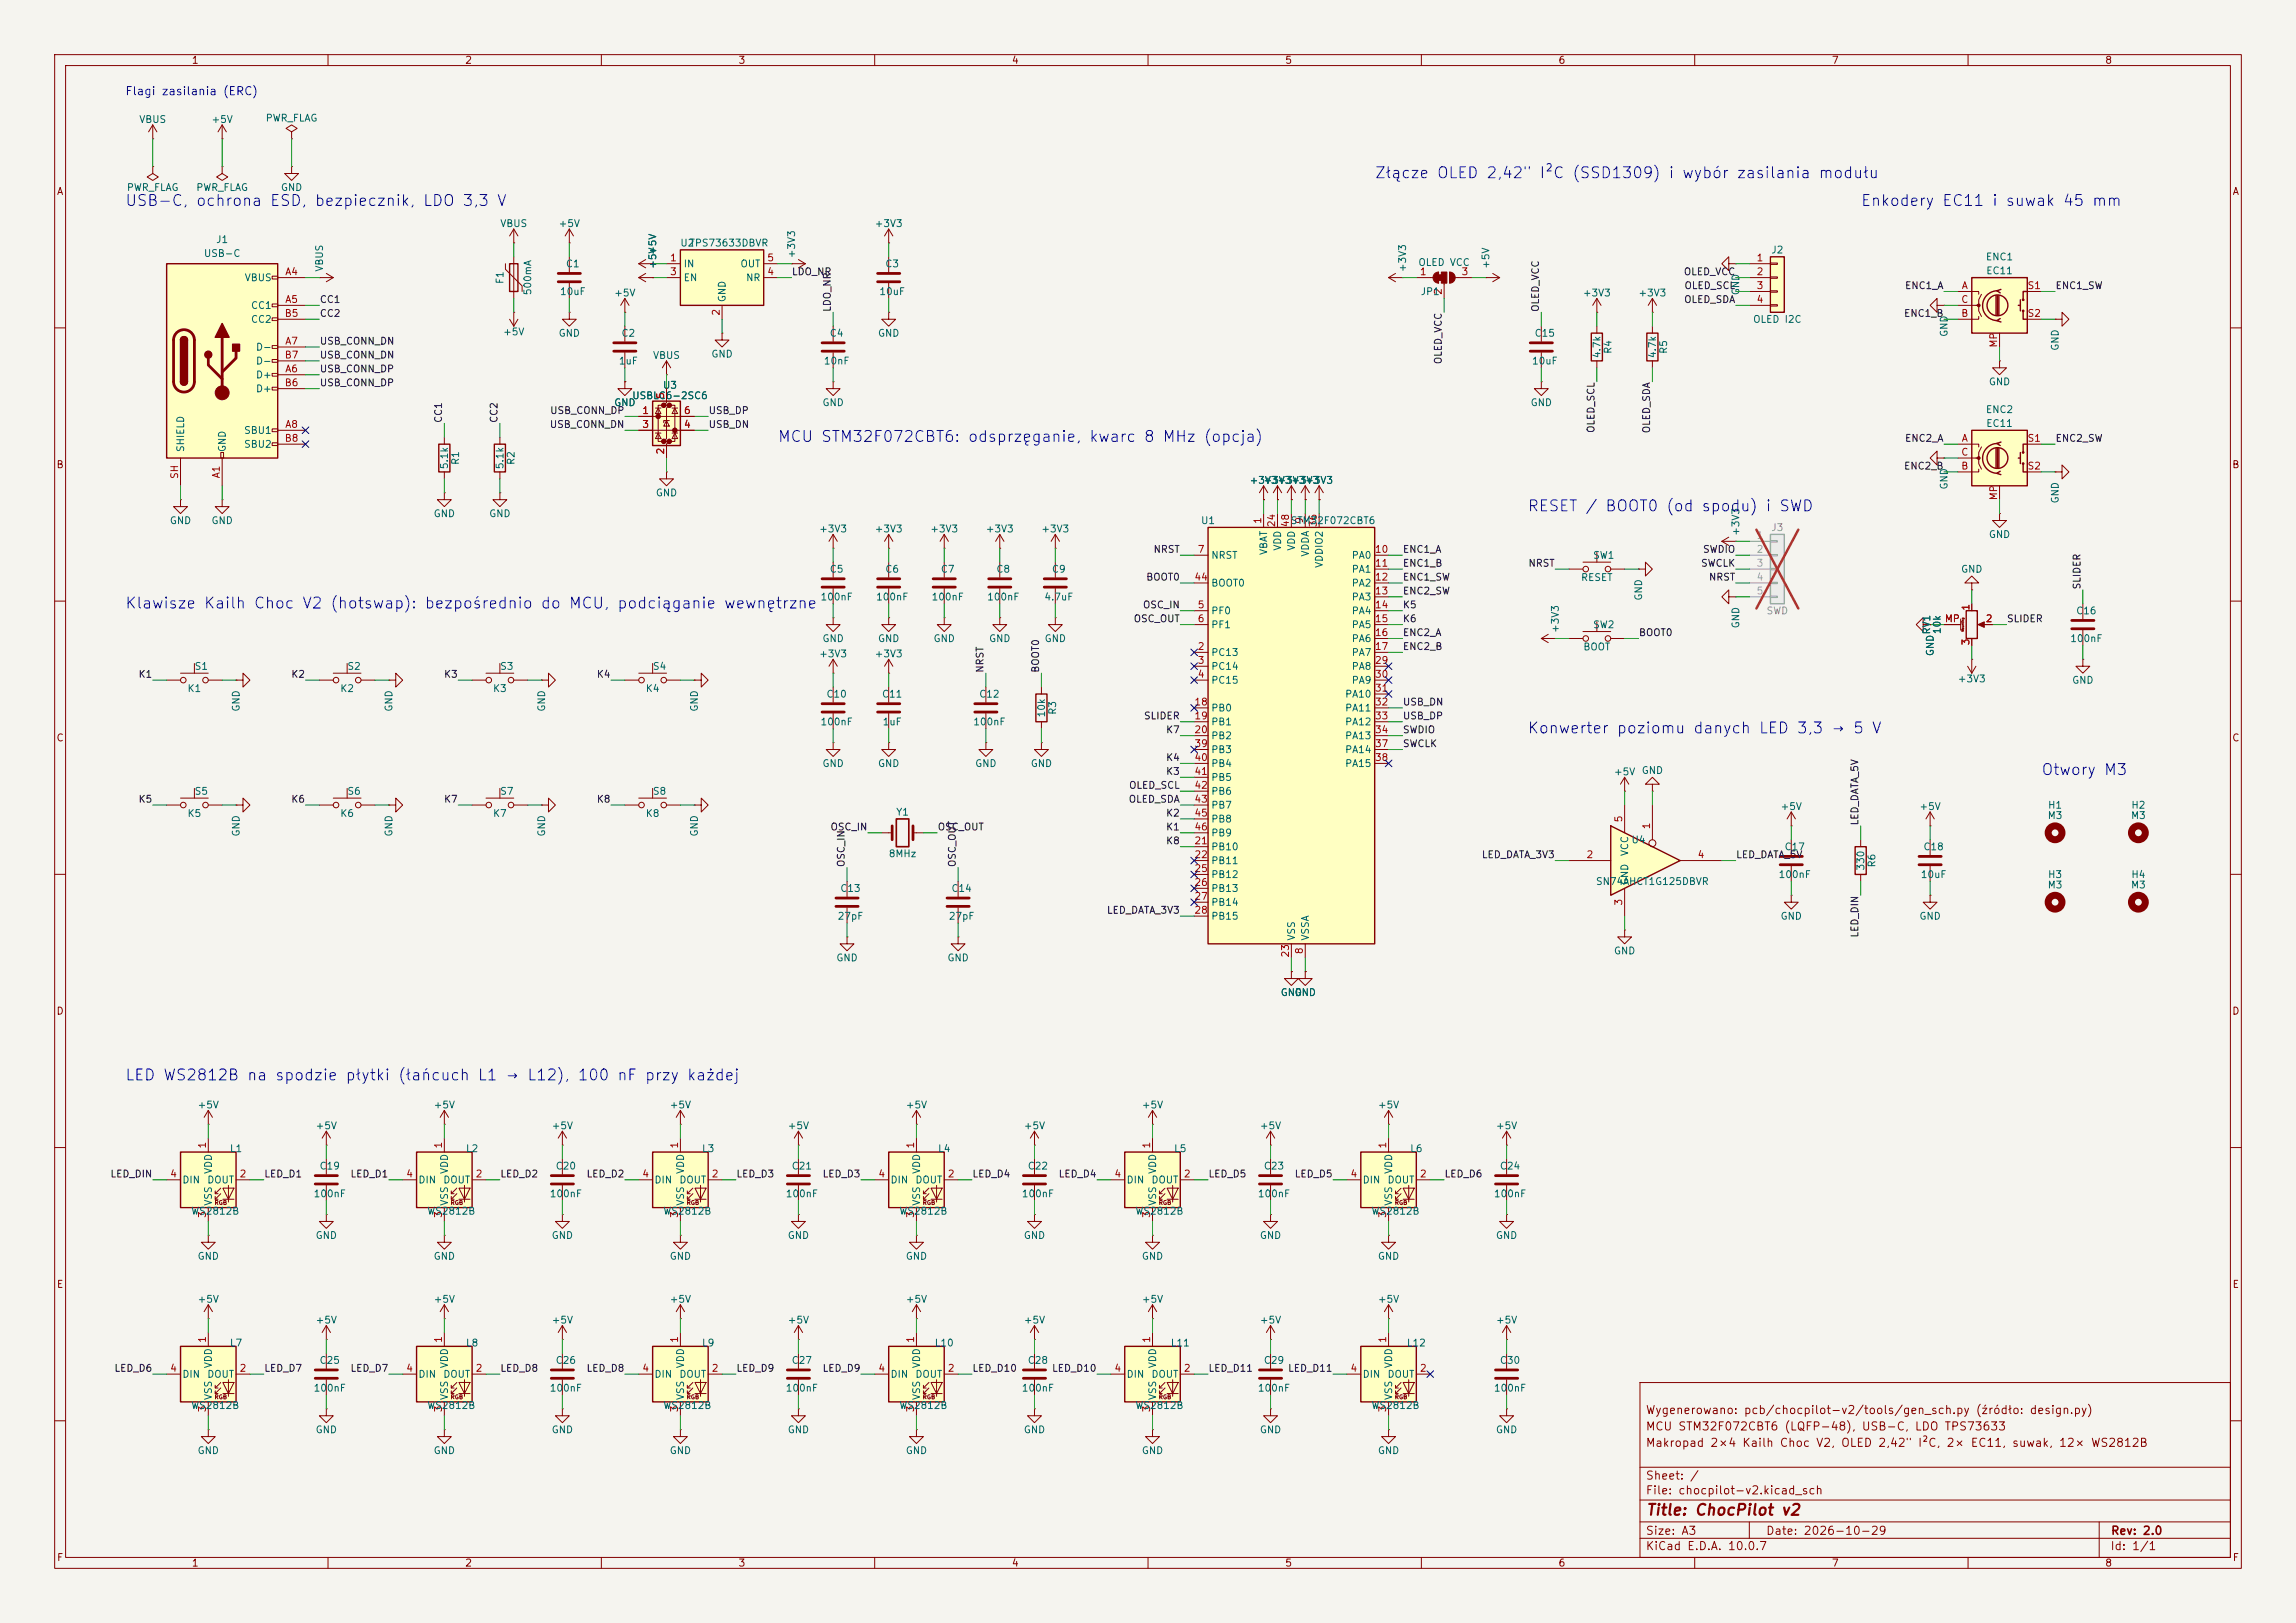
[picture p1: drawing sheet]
<svg xmlns="http://www.w3.org/2000/svg" width="420mm" height="297mm" viewBox="0 0 420 297" stroke-linecap="round" stroke-linejoin="round" font-family="sans-serif">
<defs><g id="words">
<g font-size="2" fill="#0000c2">
<text x="251.4" y="33.1">Złącze OLED 2,42&quot; I²C (SSD1309) i wybór zasilania modułu</text>
<text x="22.8" y="38.2">USB-C, ochrona ESD, bezpiecznik, LDO 3,3 V</text>
<text x="340.3" y="38.2">Enkodery EC11 i suwak 45 mm</text>
<text x="142.1" y="81.4">MCU STM32F072CBT6: odsprzęganie, kwarc 8 MHz (opcja)</text>
<text x="279.3" y="94.1">RESET / BOOT0 (od spodu) i SWD</text>
<text x="22.8" y="111.9">Klawisze Kailh Choc V2 (hotswap): bezpośrednio do MCU, podciąganie wewnętrzne</text>
<text x="279.3" y="134.7">Konwerter poziomu danych LED 3,3 → 5 V</text>
<text x="373.3" y="142.3">Otwory M3</text>
<text x="22.8" y="198.2">LED WS2812B na spodzie płytki (łańcuch L1 → L12), 100 nF przy każdej</text>
</g>
<text font-size="2" fill="#840000" x="301" y="277.8">Title: ChocPilot v2</text>
<text font-size="1.5" fill="#0000c2" x="22.8" y="17.8">Flagi zasilania (ERC)</text>
<g font-size="1.5" fill="#840000">
<text x="300.9" y="262.1">MCU STM32F072CBT6 (LQFP-48), USB-C, LDO TPS73633</text>
<text x="300.9" y="259.1">Wygenerowano: pcb/chocpilot-v2/tools/gen_sch.py (źródło: design.py)</text>
<text x="300.9" y="265.1">Makropad 2×4 Kailh Choc V2, OLED 2,42&quot; I²C, 2× EC11, suwak, 12× WS2812B</text>
<text x="300.9" y="273.8">File: chocpilot-v2.kicad_sch</text>
<text x="300.9" y="271.1">Sheet: /</text>
<text x="300.9" y="281.2">Size: A3</text>
<text x="322.9" y="281.2">Date: 2026-10-29</text>
<text x="386" y="281.2">Rev: 2.0</text>
<text x="300.9" y="284">KiCad E.D.A. 10.0.7</text>
<text x="385.9" y="284">Id: 1/1</text>
</g>
<g font-size="1.3" fill="#840000">
<text x="35" y="12">1</text>
<text x="85" y="12">2</text>
<text x="135" y="12">3</text>
<text x="185" y="12">4</text>
<text x="235" y="12">5</text>
<text x="285" y="12">6</text>
<text x="335" y="12">7</text>
<text x="385" y="12">8</text>
<text x="10.3" y="36">A</text>
<text x="408.3" y="36">A</text>
<text x="10.2" y="86">B</text>
<text x="408.2" y="86">B</text>
<text x="10.2" y="136">C</text>
<text x="408.2" y="136">C</text>
<text x="10.2" y="186">D</text>
<text x="408.2" y="186">D</text>
<text x="10.3" y="236">E</text>
<text x="408.3" y="236">E</text>
<text x="10.3" y="286">F</text>
<text x="35" y="287">1</text>
<text x="85" y="287">2</text>
<text x="135" y="287">3</text>
<text x="185" y="287">4</text>
<text x="235" y="287">5</text>
<text x="285" y="287">6</text>
<text x="335" y="287">7</text>
<text x="385" y="287">8</text>
<text x="408.3" y="286">F</text>
</g>
<g font-size="1.3" fill="#006464">
<text x="25.4" y="22.8">VBUS</text>
<text x="38.6" y="22.8">+5V</text>
<text x="48.5" y="22.6">PWR_FLAG</text>
<text x="23.1" y="35.3">PWR_FLAG</text>
<text x="35.8" y="35.3">PWR_FLAG</text>
<text x="51.3" y="35.3">GND</text>
<text x="91.4" y="41.9">VBUS</text>
<text x="102.1" y="41.9">+5V</text>
<text x="159.9" y="41.9">+3V3</text>
<text x="37.2" y="47.3">USB-C</text>
<text x="39.4" y="44.8">J1</text>
<text x="120.3" y="46.8" transform="rotate(-90 120.3 46.8)">+5V</text>
<text x="124.3" y="45.4">U2</text>
<text x="126" y="45.4">TPS73633DBVR</text>
<text x="145.7" y="47.4" transform="rotate(-90 145.7 47.4)">+3V3</text>
<text x="323.9" y="46.7">J2</text>
<text x="363.2" y="48">ENC1</text>
<text x="44.7" y="51.8">VBUS</text>
<text x="59.4" y="49.8" transform="rotate(-90 59.4 49.8)">VBUS</text>
<text x="92.4" y="52.1" transform="rotate(-90 92.4 52.1)">F1</text>
<text x="103.4" y="49.2">C1</text>
<text x="120.3" y="49.3" transform="rotate(-90 120.3 49.3)">+5V</text>
<text x="124.9" y="49.2">IN</text>
<text x="124.9" y="51.8">EN</text>
<text x="135.3" y="49.2">OUT</text>
<text x="136.4" y="51.8">NR</text>
<text x="161.8" y="49.2">C3</text>
<text x="257.5" y="49.9" transform="rotate(-90 257.5 49.9)">+3V3</text>
<text x="259.3" y="49">OLED VCC</text>
<text x="272.7" y="49.3" transform="rotate(-90 272.7 49.3)">+5V</text>
<text x="363.2" y="50.5">EC11</text>
<text x="45.8" y="56.8">CC1</text>
<text x="45.8" y="59.4">CC2</text>
<text x="97.5" y="54.1" transform="rotate(-90 97.5 54.1)">500mA</text>
<text x="102.3" y="54.3">10uF</text>
<text x="112.2" y="54.6">+5V</text>
<text x="133" y="55.4" transform="rotate(-90 133 55.4)">GND</text>
<text x="160.7" y="54.3">10uF</text>
<text x="259.8" y="54.3">JP1</text>
<text x="289.4" y="54.6">+3V3</text>
<text x="299.6" y="54.6">+3V3</text>
<text x="318.5" y="54.1" transform="rotate(-90 318.5 54.1)">GND</text>
<text x="320.6" y="59.4">OLED I2C</text>
<text x="46.7" y="64.5">D-</text>
<text x="91.9" y="61.7">+5V</text>
<text x="102.1" y="61.9">GND</text>
<text x="113.6" y="61.9">C2</text>
<text x="119.3" y="66">VBUS</text>
<text x="130" y="65.7">GND</text>
<text x="151.7" y="61.9">C4</text>
<text x="160.5" y="61.9">GND</text>
<text x="280.6" y="61.9">C15</text>
<text x="293.1" y="65.7" transform="rotate(-90 293.1 65.7)">4.7k</text>
<text x="295.1" y="64.9" transform="rotate(-90 295.1 64.9)">R4</text>
<text x="303.2" y="65.7" transform="rotate(-90 303.2 65.7)">4.7k</text>
<text x="305.3" y="64.9" transform="rotate(-90 305.3 64.9)">R5</text>
<text x="356.6" y="61.8" transform="rotate(-90 356.6 61.8)">GND</text>
<text x="376.9" y="64.3" transform="rotate(-90 376.9 64.3)">GND</text>
<text x="46.7" y="69.5">D+</text>
<text x="46.7" y="67">D-</text>
<text x="113.1" y="67">1uF</text>
<text x="121.2" y="71.4">U3</text>
<text x="150.6" y="67">10nF</text>
<text x="280.1" y="67">10uF</text>
<text x="363.7" y="70.8">GND</text>
<text x="46.7" y="72.1">D+</text>
<text x="112.2" y="74.6">GND</text>
<text x="115.5" y="73.4">USBLC6-2SC6</text>
<text x="150.3" y="74.6">GND</text>
<text x="279.9" y="74.6">GND</text>
<text x="363.2" y="75.9">ENC2</text>
<text x="34" y="82.8" transform="rotate(-90 34 82.8)">SHIELD</text>
<text x="41.6" y="82.8" transform="rotate(-90 41.6 82.8)">GND</text>
<text x="44.5" y="79.7">SBU1</text>
<text x="44.5" y="82.2">SBU2</text>
<text x="363.2" y="78.4">EC11</text>
<text x="82.2" y="86" transform="rotate(-90 82.2 86)">5.1k</text>
<text x="84.3" y="85.2" transform="rotate(-90 84.3 85.2)">R1</text>
<text x="92.4" y="86" transform="rotate(-90 92.4 86)">5.1k</text>
<text x="94.4" y="85.2" transform="rotate(-90 94.4 85.2)">R2</text>
<text x="231" y="88.8">+3V3+3V3</text>
<text x="231" y="88.8">+3V3</text>
<text x="356.6" y="89.7" transform="rotate(-90 356.6 89.7)">GND</text>
<text x="79.2" y="94.9">GND</text>
<text x="89.4" y="94.9">GND</text>
<text x="119.9" y="91.1">GND</text>
<text x="376.9" y="92.2" transform="rotate(-90 376.9 92.2)">GND</text>
<text x="31" y="96.2">GND</text>
<text x="38.6" y="96.2">GND</text>
<text x="149.7" y="97.7">+3V3</text>
<text x="159.9" y="97.7">+3V3</text>
<text x="170.1" y="97.7">+3V3</text>
<text x="180.2" y="97.7">+3V3</text>
<text x="190.4" y="97.7">+3V3</text>
<text x="219.6" y="96.2">U1</text>
<text x="232.1" y="101.7" transform="rotate(-90 232.1 101.7)">VBAT</text>
<text x="234.6" y="100.9" transform="rotate(-90 234.6 100.9)">VDD</text>
<text x="236" y="96.2">STM32F072CBT6</text>
<text x="237.2" y="100.9" transform="rotate(-90 237.2 100.9)">VDD</text>
<text x="239.7" y="102" transform="rotate(-90 239.7 102)">VDDA</text>
<text x="318.5" y="98.2" transform="rotate(-90 318.5 98.2)">+3V3</text>
<text x="363.7" y="98.8">GND</text>
<text x="151.7" y="105.1">C5</text>
<text x="161.8" y="105.1">C6</text>
<text x="172" y="105.1">C7</text>
<text x="182.2" y="105.1">C8</text>
<text x="192.3" y="105.1">C9</text>
<text x="221.5" y="102.6">NRST</text>
<text x="221.5" y="107.6">BOOT0</text>
<text x="242.3" y="104" transform="rotate(-90 242.3 104)">VDDIO2</text>
<text x="247.2" y="102.6">PA0</text>
<text x="247.2" y="105.1">PA1</text>
<text x="247.2" y="107.6">PA2</text>
<text x="289.1" y="106.6">RESET</text>
<text x="291.3" y="102.6">SW1</text>
<text x="358.6" y="105.1">GND</text>
<text x="150" y="110.2">100nF</text>
<text x="160.1" y="110.2">100nF</text>
<text x="170.3" y="110.2">100nF</text>
<text x="180.5" y="110.2">100nF</text>
<text x="190.9" y="110.2">4.7uF</text>
<text x="221.5" y="112.7">PF0</text>
<text x="247.2" y="110.2">PA3</text>
<text x="247.2" y="112.7">PA4</text>
<text x="300.7" y="110" transform="rotate(-90 300.7 110)">GND</text>
<text x="379.7" y="112.7">C16</text>
<text x="150.3" y="117.8">GND</text>
<text x="160.5" y="117.8">GND</text>
<text x="170.7" y="117.8">GND</text>
<text x="180.8" y="117.8">GND</text>
<text x="191" y="117.8">GND</text>
<text x="221.5" y="115.3">PF1</text>
<text x="247.2" y="115.3">PA5</text>
<text x="247.2" y="117.8">PA6</text>
<text x="285.4" y="115.9" transform="rotate(-90 285.4 115.9)">+3V3</text>
<text x="289.5" y="119.3">BOOT</text>
<text x="291.3" y="115.3">SW2</text>
<text x="318.5" y="115.1" transform="rotate(-90 318.5 115.1)">GND</text>
<text x="353.4" y="116.2" transform="rotate(-90 353.4 116.2)">RV1</text>
<text x="355.3" y="116.2" transform="rotate(-90 355.3 116.2)">10k</text>
<text x="378.6" y="117.8">100nF</text>
<text x="35.5" y="122.9">S1</text>
<text x="63.4" y="122.9">S2</text>
<text x="91.4" y="122.9">S3</text>
<text x="119.3" y="122.9">S4</text>
<text x="149.7" y="120.6">+3V3</text>
<text x="159.9" y="120.6">+3V3</text>
<text x="221.5" y="120.3">PC13</text>
<text x="221.5" y="122.9">PC14</text>
<text x="221.5" y="125.4">PC15</text>
<text x="247.2" y="120.3">PA7</text>
<text x="247.2" y="122.9">PA8</text>
<text x="247.2" y="125.4">PA9</text>
<text x="354" y="120.2" transform="rotate(-90 354 120.2)">GND</text>
<text x="358" y="125.2">+3V3</text>
<text x="378.9" y="125.4">GND</text>
<text x="34.2" y="126.9">K1</text>
<text x="44.1" y="130.3" transform="rotate(-90 44.1 130.3)">GND</text>
<text x="62.1" y="126.9">K2</text>
<text x="72.1" y="130.3" transform="rotate(-90 72.1 130.3)">GND</text>
<text x="90.1" y="126.9">K3</text>
<text x="100" y="130.3" transform="rotate(-90 100 130.3)">GND</text>
<text x="118" y="126.9">K4</text>
<text x="128" y="130.3" transform="rotate(-90 128 130.3)">GND</text>
<text x="151.1" y="128">C10</text>
<text x="161.2" y="128">C11</text>
<text x="179" y="128">C12</text>
<text x="191.5" y="131.4" transform="rotate(-90 191.5 131.4)">10k</text>
<text x="193.5" y="130.9" transform="rotate(-90 193.5 130.9)">R3</text>
<text x="221.5" y="130.5">PB0</text>
<text x="245.9" y="128">PA10</text>
<text x="245.9" y="130.5">PA11</text>
<text x="150" y="133">100nF</text>
<text x="161.3" y="133">1uF</text>
<text x="177.9" y="133">100nF</text>
<text x="221.5" y="133">PB1</text>
<text x="221.5" y="135.6">PB2</text>
<text x="245.9" y="133">PA12</text>
<text x="245.9" y="135.6">PA13</text>
<text x="150.3" y="140.7">GND</text>
<text x="160.5" y="140.7">GND</text>
<text x="178.3" y="140.7">GND</text>
<text x="188.4" y="140.7">GND</text>
<text x="221.5" y="138.1">PB3</text>
<text x="221.5" y="140.7">PB4</text>
<text x="221.5" y="143.2">PB5</text>
<text x="245.9" y="138.1">PA14</text>
<text x="245.9" y="140.7">PA15</text>
<text x="295.1" y="142.2">+5V</text>
<text x="300.2" y="141.9">GND</text>
<text x="34.2" y="149.8">K5</text>
<text x="35.5" y="145.7">S5</text>
<text x="62.1" y="149.8">K6</text>
<text x="63.4" y="145.7">S6</text>
<text x="90.1" y="149.8">K7</text>
<text x="91.4" y="145.7">S7</text>
<text x="118" y="149.8">K8</text>
<text x="119.3" y="145.7">S8</text>
<text x="163.8" y="149.6">Y1</text>
<text x="221.5" y="145.7">PB6</text>
<text x="221.5" y="148.3">PB7</text>
<text x="325.6" y="148.5">+5V</text>
<text x="351" y="148.5">+5V</text>
<text x="374.5" y="148.3">H1</text>
<text x="389.8" y="148.3">H2</text>
<text x="44.1" y="153.2" transform="rotate(-90 44.1 153.2)">GND</text>
<text x="72.1" y="153.2" transform="rotate(-90 72.1 153.2)">GND</text>
<text x="100" y="153.2" transform="rotate(-90 100 153.2)">GND</text>
<text x="128" y="153.2" transform="rotate(-90 128 153.2)">GND</text>
<text x="221.5" y="155.9">PB10</text>
<text x="221.5" y="150.8">PB8</text>
<text x="221.5" y="153.4">PB9</text>
<text x="298.3" y="154.6">U4</text>
<text x="326.3" y="155.9">C17</text>
<text x="351.7" y="155.9">C18</text>
<text x="374.5" y="150.2">M3</text>
<text x="389.7" y="150.2">M3</text>
<text x="162.5" y="157.2">8MHz</text>
<text x="221.5" y="158.4">PB11</text>
<text x="221.5" y="161">PB12</text>
<text x="298.1" y="156.8" transform="rotate(-90 298.1 156.8)">VCC</text>
<text x="325.2" y="161">100nF</text>
<text x="341.3" y="159.4" transform="rotate(-90 341.3 159.4)">330</text>
<text x="343.4" y="158.8" transform="rotate(-90 343.4 158.8)">R6</text>
<text x="351.2" y="161">10uF</text>
<text x="374.5" y="161">H3</text>
<text x="389.8" y="161">H4</text>
<text x="153.6" y="163.5">C13</text>
<text x="173.9" y="163.5">C14</text>
<text x="221.5" y="163.5">PB13</text>
<text x="221.5" y="166.1">PB14</text>
<text x="291.8" y="162.3">SN74AHCT1G125DBVR</text>
<text x="298.1" y="162.1" transform="rotate(-90 298.1 162.1)">GND</text>
<text x="374.5" y="162.9">M3</text>
<text x="389.7" y="162.9">M3</text>
<text x="153.1" y="168.6">27pF</text>
<text x="173.4" y="168.6">27pF</text>
<text x="221.5" y="168.6">PB15</text>
<text x="237.2" y="172.2" transform="rotate(-90 237.2 172.2)">VSS</text>
<text x="239.7" y="172.2" transform="rotate(-90 239.7 172.2)">VSSA</text>
<text x="325.6" y="168.6">GND</text>
<text x="351" y="168.6">GND</text>
<text x="152.9" y="176.2">GND</text>
<text x="173.2" y="176.2">GND</text>
<text x="295.1" y="175">GND</text>
<text x="234.2" y="182.6">GND</text>
<text x="236.7" y="182.6">GND</text>
<text x="36" y="203.1">+5V</text>
<text x="79.2" y="203.1">+5V</text>
<text x="122.4" y="203.1">+5V</text>
<text x="165.6" y="203.1">+5V</text>
<text x="208.8" y="203.1">+5V</text>
<text x="251.9" y="203.1">+5V</text>
<text x="57.6" y="207">+5V</text>
<text x="100.8" y="207">+5V</text>
<text x="144" y="207">+5V</text>
<text x="187.2" y="207">+5V</text>
<text x="230.3" y="207">+5V</text>
<text x="273.5" y="207">+5V</text>
<text x="39.1" y="214.9" transform="rotate(-90 39.1 214.9)">VDD</text>
<text x="41.9" y="211.1">L1</text>
<text x="58.3" y="214.3">C19</text>
<text x="82.2" y="214.9" transform="rotate(-90 82.2 214.9)">VDD</text>
<text x="85.1" y="211.1">L2</text>
<text x="101.5" y="214.3">C20</text>
<text x="125.4" y="214.9" transform="rotate(-90 125.4 214.9)">VDD</text>
<text x="128.3" y="211.1">L3</text>
<text x="144.7" y="214.3">C21</text>
<text x="168.6" y="214.9" transform="rotate(-90 168.6 214.9)">VDD</text>
<text x="171.5" y="211.1">L4</text>
<text x="187.9" y="214.3">C22</text>
<text x="211.8" y="214.9" transform="rotate(-90 211.8 214.9)">VDD</text>
<text x="214.7" y="211.1">L5</text>
<text x="231.1" y="214.3">C23</text>
<text x="255" y="214.9" transform="rotate(-90 255 214.9)">VDD</text>
<text x="257.8" y="211.1">L6</text>
<text x="274.2" y="214.3">C24</text>
<text x="33.2" y="216.9">DIN</text>
<text x="37.8" y="216.9">DOUT</text>
<text x="39.1" y="220.8" transform="rotate(-90 39.1 220.8)">VSS</text>
<text x="57.3" y="219.4">100nF</text>
<text x="76.4" y="216.9">DIN</text>
<text x="81" y="216.9">DOUT</text>
<text x="82.2" y="220.8" transform="rotate(-90 82.2 220.8)">VSS</text>
<text x="100.4" y="219.4">100nF</text>
<text x="119.6" y="216.9">DIN</text>
<text x="124.2" y="216.9">DOUT</text>
<text x="125.4" y="220.8" transform="rotate(-90 125.4 220.8)">VSS</text>
<text x="143.6" y="219.4">100nF</text>
<text x="162.8" y="216.9">DIN</text>
<text x="167.3" y="216.9">DOUT</text>
<text x="168.6" y="220.8" transform="rotate(-90 168.6 220.8)">VSS</text>
<text x="186.8" y="219.4">100nF</text>
<text x="206" y="216.9">DIN</text>
<text x="210.5" y="216.9">DOUT</text>
<text x="211.8" y="220.8" transform="rotate(-90 211.8 220.8)">VSS</text>
<text x="230" y="219.4">100nF</text>
<text x="249.1" y="216.9">DIN</text>
<text x="253.7" y="216.9">DOUT</text>
<text x="255" y="220.8" transform="rotate(-90 255 220.8)">VSS</text>
<text x="273.2" y="219.4">100nF</text>
<text x="34.9" y="222.6">WS2812B</text>
<text x="57.6" y="227">GND</text>
<text x="78" y="222.6">WS2812B</text>
<text x="100.8" y="227">GND</text>
<text x="121.2" y="222.6">WS2812B</text>
<text x="144" y="227">GND</text>
<text x="164.4" y="222.6">WS2812B</text>
<text x="187.2" y="227">GND</text>
<text x="207.6" y="222.6">WS2812B</text>
<text x="230.3" y="227">GND</text>
<text x="250.8" y="222.6">WS2812B</text>
<text x="273.5" y="227">GND</text>
<text x="36" y="230.8">GND</text>
<text x="79.2" y="230.8">GND</text>
<text x="122.4" y="230.8">GND</text>
<text x="165.6" y="230.8">GND</text>
<text x="208.8" y="230.8">GND</text>
<text x="251.9" y="230.8">GND</text>
<text x="36" y="238.7">+5V</text>
<text x="79.2" y="238.7">+5V</text>
<text x="122.4" y="238.7">+5V</text>
<text x="165.6" y="238.7">+5V</text>
<text x="208.8" y="238.7">+5V</text>
<text x="251.9" y="238.7">+5V</text>
<text x="57.6" y="242.5">+5V</text>
<text x="100.8" y="242.5">+5V</text>
<text x="144" y="242.5">+5V</text>
<text x="187.2" y="242.5">+5V</text>
<text x="230.3" y="242.5">+5V</text>
<text x="273.5" y="242.5">+5V</text>
<text x="39.1" y="250.5" transform="rotate(-90 39.1 250.5)">VDD</text>
<text x="41.9" y="246.7">L7</text>
<text x="58.3" y="249.9">C25</text>
<text x="82.2" y="250.5" transform="rotate(-90 82.2 250.5)">VDD</text>
<text x="85.1" y="246.7">L8</text>
<text x="101.5" y="249.9">C26</text>
<text x="125.4" y="250.5" transform="rotate(-90 125.4 250.5)">VDD</text>
<text x="128.3" y="246.7">L9</text>
<text x="144.7" y="249.9">C27</text>
<text x="168.6" y="250.5" transform="rotate(-90 168.6 250.5)">VDD</text>
<text x="170.9" y="246.7">L10</text>
<text x="187.9" y="249.9">C28</text>
<text x="211.8" y="250.5" transform="rotate(-90 211.8 250.5)">VDD</text>
<text x="214" y="246.7">L11</text>
<text x="231.1" y="249.9">C29</text>
<text x="255" y="250.5" transform="rotate(-90 255 250.5)">VDD</text>
<text x="257.2" y="246.7">L12</text>
<text x="274.2" y="249.9">C30</text>
<text x="33.2" y="252.4">DIN</text>
<text x="37.8" y="252.4">DOUT</text>
<text x="39.1" y="256.3" transform="rotate(-90 39.1 256.3)">VSS</text>
<text x="57.3" y="255">100nF</text>
<text x="76.4" y="252.4">DIN</text>
<text x="81" y="252.4">DOUT</text>
<text x="82.2" y="256.3" transform="rotate(-90 82.2 256.3)">VSS</text>
<text x="100.4" y="255">100nF</text>
<text x="119.6" y="252.4">DIN</text>
<text x="124.2" y="252.4">DOUT</text>
<text x="125.4" y="256.3" transform="rotate(-90 125.4 256.3)">VSS</text>
<text x="143.6" y="255">100nF</text>
<text x="162.8" y="252.4">DIN</text>
<text x="167.3" y="252.4">DOUT</text>
<text x="168.6" y="256.3" transform="rotate(-90 168.6 256.3)">VSS</text>
<text x="186.8" y="255">100nF</text>
<text x="206" y="252.4">DIN</text>
<text x="210.5" y="252.4">DOUT</text>
<text x="211.8" y="256.3" transform="rotate(-90 211.8 256.3)">VSS</text>
<text x="230" y="255">100nF</text>
<text x="249.1" y="252.4">DIN</text>
<text x="253.7" y="252.4">DOUT</text>
<text x="255" y="256.3" transform="rotate(-90 255 256.3)">VSS</text>
<text x="273.2" y="255">100nF</text>
<text x="34.9" y="258.1">WS2812B</text>
<text x="57.6" y="262.6">GND</text>
<text x="78" y="258.1">WS2812B</text>
<text x="100.8" y="262.6">GND</text>
<text x="121.2" y="258.1">WS2812B</text>
<text x="144" y="262.6">GND</text>
<text x="164.4" y="258.1">WS2812B</text>
<text x="187.2" y="262.6">GND</text>
<text x="207.6" y="258.1">WS2812B</text>
<text x="230.3" y="262.6">GND</text>
<text x="250.8" y="258.1">WS2812B</text>
<text x="273.5" y="262.6">GND</text>
<text x="36" y="266.4">GND</text>
<text x="79.2" y="266.4">GND</text>
<text x="122.4" y="266.4">GND</text>
<text x="165.6" y="266.4">GND</text>
<text x="208.8" y="266.4">GND</text>
<text x="251.9" y="266.4">GND</text>
</g>
<g font-size="1.3" fill="#a90000">
<text x="52.1" y="50.7">A4</text>
<text x="122.5" y="48.1">1</text>
<text x="122.5" y="50.7">3</text>
<text x="140.2" y="50.7">4</text>
<text x="140.2" y="48.1">5</text>
<text x="259.6" y="50.7">1</text>
<text x="267.2" y="50.7">3</text>
<text x="321.2" y="48.1">1</text>
<text x="321.2" y="50.7">2</text>
<text x="321.2" y="53.2">3</text>
<text x="358.7" y="53.2">A</text>
<text x="370.8" y="53.2">S1</text>
<text x="52" y="58.3">B5</text>
<text x="52.1" y="55.7">A5</text>
<text x="131.9" y="57.9" transform="rotate(-90 131.9 57.9)">2</text>
<text x="264" y="54.1" transform="rotate(-90 264 54.1)">2</text>
<text x="321.2" y="55.7">4</text>
<text x="358.6" y="58.3">B</text>
<text x="358.6" y="55.7">C</text>
<text x="370.8" y="58.3">S2</text>
<text x="52" y="65.9">B7</text>
<text x="52.1" y="63.4">A7</text>
<text x="365.6" y="63.7" transform="rotate(-90 365.6 63.7)">MP</text>
<text x="52" y="71">B6</text>
<text x="52.1" y="68.4">A6</text>
<text x="117.4" y="76.1">1</text>
<text x="121.8" y="73.1" transform="rotate(-90 121.8 73.1)">5</text>
<text x="125" y="76.1">6</text>
<text x="52" y="81.1">B8</text>
<text x="52.1" y="78.6">A8</text>
<text x="117.4" y="78.6">3</text>
<text x="121.8" y="83.3" transform="rotate(-90 121.8 83.3)">2</text>
<text x="125" y="78.6">4</text>
<text x="358.6" y="83.7">C</text>
<text x="358.7" y="81.1">A</text>
<text x="370.8" y="81.1">S1</text>
<text x="32.9" y="87.8" transform="rotate(-90 32.9 87.8)">SH</text>
<text x="40.5" y="87.6" transform="rotate(-90 40.5 87.6)">A1</text>
<text x="358.6" y="86.2">B</text>
<text x="370.8" y="86.2">S2</text>
<text x="231" y="96" transform="rotate(-90 231 96)">1</text>
<text x="238.6" y="96" transform="rotate(-90 238.6 96)">9</text>
<text x="365.6" y="91.7" transform="rotate(-90 365.6 91.7)">MP</text>
<text x="219" y="101.5">7</text>
<text x="233.5" y="96.6" transform="rotate(-90 233.5 96.6)">24</text>
<text x="236.1" y="96.6" transform="rotate(-90 236.1 96.6)">48</text>
<text x="241.2" y="96.6" transform="rotate(-90 241.2 96.6)">36</text>
<text x="251.4" y="101.5">10</text>
<text x="218.4" y="106.5">44</text>
<text x="251.4" y="104">11</text>
<text x="251.4" y="106.5">12</text>
<text x="219" y="111.6">5</text>
<text x="251.4" y="109.1">13</text>
<text x="251.4" y="111.6">14</text>
<text x="360.5" y="111.9" transform="rotate(-90 360.5 111.9)">1</text>
<text x="219" y="119.2">2</text>
<text x="219" y="114.2">6</text>
<text x="251.4" y="114.2">15</text>
<text x="251.4" y="116.7">16</text>
<text x="251.4" y="119.2">17</text>
<text x="355.6" y="114.2">MP</text>
<text x="360.5" y="118.2" transform="rotate(-90 360.5 118.2)">3</text>
<text x="363.1" y="114.2">2</text>
<text x="219" y="121.8">3</text>
<text x="219" y="124.3">4</text>
<text x="251.4" y="121.8">29</text>
<text x="251.4" y="124.3">30</text>
<text x="218.4" y="129.4">18</text>
<text x="218.4" y="131.9">19</text>
<text x="251.4" y="126.9">31</text>
<text x="251.4" y="129.4">32</text>
<text x="251.4" y="131.9">33</text>
<text x="218.4" y="134.5">20</text>
<text x="218.4" y="137">39</text>
<text x="251.4" y="134.5">34</text>
<text x="251.4" y="137">37</text>
<text x="218.4" y="139.6">40</text>
<text x="218.4" y="142.1">41</text>
<text x="251.4" y="139.6">38</text>
<text x="218.4" y="144.6">42</text>
<text x="218.4" y="147.2">43</text>
<text x="218.4" y="149.7">45</text>
<text x="218.4" y="154.8">21</text>
<text x="218.4" y="152.3">46</text>
<text x="297" y="150.6" transform="rotate(-90 297 150.6)">5</text>
<text x="302.1" y="151.9" transform="rotate(-90 302.1 151.9)">1</text>
<text x="218.4" y="157.3">22</text>
<text x="218.4" y="159.9">25</text>
<text x="290.1" y="157.3">2</text>
<text x="310.4" y="157.3">4</text>
<text x="218.4" y="162.4">26</text>
<text x="218.4" y="165">27</text>
<text x="218.4" y="167.5">28</text>
<text x="297" y="165.8" transform="rotate(-90 297 165.8)">3</text>
<text x="236.1" y="175.3" transform="rotate(-90 236.1 175.3)">23</text>
<text x="238.6" y="174.7" transform="rotate(-90 238.6 174.7)">8</text>
<text x="31" y="215.8">4</text>
<text x="38" y="210.3" transform="rotate(-90 38 210.3)">1</text>
<text x="43.7" y="215.8">2</text>
<text x="74.2" y="215.8">4</text>
<text x="81.1" y="210.3" transform="rotate(-90 81.1 210.3)">1</text>
<text x="86.9" y="215.8">2</text>
<text x="117.4" y="215.8">4</text>
<text x="124.3" y="210.3" transform="rotate(-90 124.3 210.3)">1</text>
<text x="130.1" y="215.8">2</text>
<text x="160.6" y="215.8">4</text>
<text x="167.5" y="210.3" transform="rotate(-90 167.5 210.3)">1</text>
<text x="173.3" y="215.8">2</text>
<text x="203.7" y="215.8">4</text>
<text x="210.7" y="210.3" transform="rotate(-90 210.7 210.3)">1</text>
<text x="216.4" y="215.8">2</text>
<text x="246.9" y="215.8">4</text>
<text x="253.9" y="210.3" transform="rotate(-90 253.9 210.3)">1</text>
<text x="259.6" y="215.8">2</text>
<text x="38" y="223" transform="rotate(-90 38 223)">3</text>
<text x="81.1" y="223" transform="rotate(-90 81.1 223)">3</text>
<text x="124.3" y="223" transform="rotate(-90 124.3 223)">3</text>
<text x="167.5" y="223" transform="rotate(-90 167.5 223)">3</text>
<text x="210.7" y="223" transform="rotate(-90 210.7 223)">3</text>
<text x="253.9" y="223" transform="rotate(-90 253.9 223)">3</text>
<text x="38" y="245.8" transform="rotate(-90 38 245.8)">1</text>
<text x="81.1" y="245.8" transform="rotate(-90 81.1 245.8)">1</text>
<text x="124.3" y="245.8" transform="rotate(-90 124.3 245.8)">1</text>
<text x="167.5" y="245.8" transform="rotate(-90 167.5 245.8)">1</text>
<text x="210.7" y="245.8" transform="rotate(-90 210.7 245.8)">1</text>
<text x="253.9" y="245.8" transform="rotate(-90 253.9 245.8)">1</text>
<text x="31" y="251.3">4</text>
<text x="43.7" y="251.3">2</text>
<text x="74.2" y="251.3">4</text>
<text x="86.9" y="251.3">2</text>
<text x="117.4" y="251.3">4</text>
<text x="130.1" y="251.3">2</text>
<text x="160.6" y="251.3">4</text>
<text x="173.3" y="251.3">2</text>
<text x="203.7" y="251.3">4</text>
<text x="216.4" y="251.3">2</text>
<text x="246.9" y="251.3">4</text>
<text x="259.6" y="251.3">2</text>
<text x="38" y="258.5" transform="rotate(-90 38 258.5)">3</text>
<text x="81.1" y="258.5" transform="rotate(-90 81.1 258.5)">3</text>
<text x="124.3" y="258.5" transform="rotate(-90 124.3 258.5)">3</text>
<text x="167.5" y="258.5" transform="rotate(-90 167.5 258.5)">3</text>
<text x="210.7" y="258.5" transform="rotate(-90 210.7 258.5)">3</text>
<text x="253.9" y="258.5" transform="rotate(-90 253.9 258.5)">3</text>
</g>
<g font-size="1.3" fill="#0f0f0f">
<text x="144.8" y="50.7">LDO_NR</text>
<text x="307.9" y="50.7">OLED_VCC</text>
<text x="308" y="53.2">OLED_SCL</text>
<text x="348.4" y="53.2">ENC1_A</text>
<text x="375.9" y="53.2">ENC1_SW</text>
<text x="58.4" y="55.8">CC1</text>
<text x="58.4" y="58.3">CC2</text>
<text x="152.3" y="57.2" transform="rotate(-90 152.3 57.2)">LDO_NR</text>
<text x="281.8" y="57.2" transform="rotate(-90 281.8 57.2)">OLED_VCC</text>
<text x="308" y="55.8">OLED_SDA</text>
<text x="348.2" y="58.3">ENC1_B</text>
<text x="58.4" y="63.4">USB_CONN_DN</text>
<text x="58.4" y="65.9">USB_CONN_DN</text>
<text x="58.4" y="68.5">USB_CONN_DP</text>
<text x="58.4" y="71">USB_CONN_DP</text>
<text x="264" y="66.8" transform="rotate(-90 264 66.8)">OLED_VCC</text>
<text x="81.2" y="77.5" transform="rotate(-90 81.2 77.5)">CC1</text>
<text x="91.3" y="77.5" transform="rotate(-90 91.3 77.5)">CC2</text>
<text x="100.5" y="76.1">USB_CONN_DP</text>
<text x="129.5" y="76.1">USB_DP</text>
<text x="100.5" y="78.6">USB_CONN_DN</text>
<text x="129.5" y="78.6">USB_DN</text>
<text x="292" y="79.3" transform="rotate(-90 292 79.3)">OLED_SCL</text>
<text x="302.1" y="79.4" transform="rotate(-90 302.1 79.4)">OLED_SDA</text>
<text x="348.4" y="81.2">ENC2_A</text>
<text x="375.9" y="81.2">ENC2_SW</text>
<text x="348.2" y="86.2">ENC2_B</text>
<text x="210.9" y="101.5">NRST</text>
<text x="256.5" y="101.5">ENC1_A</text>
<text x="311.4" y="101.5">SWDIO</text>
<text x="209.6" y="106.6">BOOT0</text>
<text x="256.5" y="104">ENC1_B</text>
<text x="256.5" y="106.6">ENC1_SW</text>
<text x="279.5" y="104">NRST</text>
<text x="311" y="104">SWCLK</text>
<text x="312.5" y="106.6">NRST</text>
<text x="380.9" y="108" transform="rotate(-90 380.9 108)">SLIDER</text>
<text x="209" y="111.6">OSC_IN</text>
<text x="256.5" y="109.1">ENC2_SW</text>
<text x="256.5" y="111.6">K5</text>
<text x="207.3" y="114.2">OSC_OUT</text>
<text x="256.5" y="114.2">K6</text>
<text x="256.5" y="116.7">ENC2_A</text>
<text x="256.5" y="119.3">ENC2_B</text>
<text x="299.7" y="116.7">BOOT0</text>
<text x="367" y="114.2">SLIDER</text>
<text x="25.2" y="124.3">K1</text>
<text x="53.2" y="124.3">K2</text>
<text x="81.1" y="124.3">K3</text>
<text x="109.1" y="124.3">K4</text>
<text x="180.2" y="123.2" transform="rotate(-90 180.2 123.2)">NRST</text>
<text x="190.4" y="123.2" transform="rotate(-90 190.4 123.2)">BOOT0</text>
<text x="209.1" y="132">SLIDER</text>
<text x="256.5" y="132">USB_DP</text>
<text x="256.5" y="129.4">USB_DN</text>
<text x="213.2" y="134.5">K7</text>
<text x="256.5" y="137">SWCLK</text>
<text x="256.5" y="134.5">SWDIO</text>
<text x="213.2" y="142.1">K3</text>
<text x="213.2" y="139.6">K4</text>
<text x="25.2" y="147.2">K5</text>
<text x="53.2" y="147.2">K6</text>
<text x="81.1" y="147.2">K7</text>
<text x="109.1" y="147.2">K8</text>
<text x="206.4" y="147.2">OLED_SDA</text>
<text x="206.4" y="144.7">OLED_SCL</text>
<text x="213.2" y="149.7">K2</text>
<text x="151.8" y="152.3">OSC_IN</text>
<text x="171.4" y="152.3">OSC_OUT</text>
<text x="213.2" y="152.3">K1</text>
<text x="213.2" y="154.8">K8</text>
<text x="340.2" y="151.2" transform="rotate(-90 340.2 151.2)">LED_DATA_5V</text>
<text x="154.8" y="158.8" transform="rotate(-90 154.8 158.8)">OSC_IN</text>
<text x="175.1" y="158.8" transform="rotate(-90 175.1 158.8)">OSC_OUT</text>
<text x="270.9" y="157.4">LED_DATA_3V3</text>
<text x="317.5" y="157.4">LED_DATA_5V</text>
<text x="202.4" y="167.5">LED_DATA_3V3</text>
<text x="340.2" y="171.7" transform="rotate(-90 340.2 171.7)">LED_DIN</text>
<text x="20.1" y="215.8">LED_DIN</text>
<text x="48.2" y="215.8">LED_D1</text>
<text x="64" y="215.8">LED_D1</text>
<text x="91.4" y="215.8">LED_D2</text>
<text x="107.2" y="215.8">LED_D2</text>
<text x="134.6" y="215.8">LED_D3</text>
<text x="150.4" y="215.8">LED_D3</text>
<text x="177.8" y="215.8">LED_D4</text>
<text x="193.5" y="215.8">LED_D4</text>
<text x="221" y="215.8">LED_D5</text>
<text x="236.7" y="215.8">LED_D5</text>
<text x="264.1" y="215.8">LED_D6</text>
<text x="20.8" y="251.3">LED_D6</text>
<text x="48.2" y="251.3">LED_D7</text>
<text x="64" y="251.3">LED_D7</text>
<text x="91.4" y="251.3">LED_D8</text>
<text x="107.2" y="251.3">LED_D8</text>
<text x="134.6" y="251.3">LED_D9</text>
<text x="150.4" y="251.3">LED_D9</text>
<text x="177.8" y="251.3">LED_D10</text>
<text x="192.3" y="251.3">LED_D10</text>
<text x="221" y="251.3">LED_D11</text>
<text x="235.5" y="251.3">LED_D11</text>
</g>
<g font-size="1.3" fill="#a5a4a2">
<text x="321.2" y="98.9">1</text>
<text x="321.2" y="101.5">2</text>
<text x="321.2" y="104">3</text>
<text x="321.2" y="106.5">4</text>
<text x="321.2" y="109.1">5</text>
</g>
<g font-size="1.3" fill="#939391">
<text x="323.9" y="97.5">J3</text>
<text x="323" y="112.7">SWD</text>
</g>
<g font-size=".8" fill="#840000">
<text x="39.2" y="220.7">RGB</text>
<text x="82.3" y="220.7">RGB</text>
<text x="125.5" y="220.7">RGB</text>
<text x="168.7" y="220.7">RGB</text>
<text x="211.9" y="220.7">RGB</text>
<text x="255.1" y="220.7">RGB</text>
<text x="39.2" y="256.2">RGB</text>
<text x="82.3" y="256.2">RGB</text>
<text x="125.5" y="256.2">RGB</text>
<text x="168.7" y="256.2">RGB</text>
<text x="211.9" y="256.2">RGB</text>
<text x="255.1" y="256.2">RGB</text>
</g>
<text font-size=".4" fill="#840000" x="359.3" y="115.6" transform="rotate(-90 359.3 115.6)">Mounting</text>
</g></defs>
<path d="M0 0h420v297h-420z" fill="#f5f4ef" stroke="#f5f4ef" stroke-width=".18"/>
<g fill="none" stroke="#840000" stroke-width=".18">
<path d="M10 10h400v277h-400zM12 12h396v273h-396zM60 10v2M110 10v2M160 10v2M210 10v2M260 10v2M310 10v2M360 10v2M10 60h2M408 60h2M33 91.4v1.3h1.3l-1.3 1.3-1.3-1.3h1.3"/>
<path d="M33 91.4h.1M40.6 91.4v1.3h1.3l-1.3 1.3-1.2-1.3h1.2M40.6 91.4h.1M10 110h2M316.2 109.2v-1.2l-1.2 1.2 1.2 1.3v-1.3h1.3M317.5 109.2h.1M408 110h2M30.5 124.5h2.5M33 123.2h5.1M35.6 121.4v1.8M38.1 124.5h2.5M99.1 124.5h1.2v-1.3l1.3 1.3-1.3 1.2v-1.2"/>
<path d="M99.1 124.5h.1M10 160h2M30.5 147.3h2.5M33 146.1h5.1M35.6 144.3v1.8M38.1 147.3h2.5M43.2 147.3h1.2v-1.2l1.3 1.2-1.3 1.3v-1.3M43.2 147.3h.1M408 160h2M154.9 171.5v1.2h1.3l-1.3 1.3-1.2-1.3h1.2M154.9 171.5h.1M154.9 161.3v2.8"/>
<path d="M154.9 166.1v2.8M10 210h2M167.6 205.7h.1M167.6 203.2l-.7 1.3M167.6 203.2l.8 1.3M167.6 203.2v2.5M189.2 209.6h.1M189.2 207v2.6M189.2 212.1v2.8M189.2 216.9v2.8M189.2 207l-.7 1.3M189.2 207l.8 1.3"/>
<path d="M408 210h2M189.2 222.2v1.3h1.3l-1.3 1.3-1.2-1.3h1.2M189.2 222.2h.1M146 247.6v2.8M146 252.5v2.8M300 253h108v32h-108zM10 260h2M300 278.5h108M300 274.5h108M300 268.5h108M320 278.5v3M384 278.5v6.5"/>
<path d="M408 260h2M60 285v2M110 285v2M160 285v2M210 285v2M260 285v2M300 281.5h108M310 285v2M360 285v2"/>
<circle cx="33.5" cy="124.5" r=".51"/>
<circle cx="37.6" cy="124.5" r=".51"/>
<circle cx="33.5" cy="147.3" r=".51"/>
<circle cx="37.6" cy="147.3" r=".51"/>
</g>
<path d="M152.9 164.3h4.1M152.9 165.9h4.1M187.2 215.1h4.1M187.2 216.7h4.1M144 250.7h4.1M144 252.2h4.1" fill="none" stroke="#840000" stroke-width=".51"/>
<g fill="none" stroke="#840000" stroke-width="1.3">
<circle cx="375.9" cy="152.4" r="1.27"/>
<circle cx="391.2" cy="152.4" r="1.27"/>
<circle cx="375.9" cy="165.1" r="1.27"/>
</g>
<path d="M162.6 210.8h10.1v10.2h-10.1z" fill="#ffffc2"/>
<g fill="none" stroke="#840000" stroke-width=".18">
<path d="M71.1 124.5h1.3v-1.3l1.3 1.3-1.3 1.2v-1.2M71.1 124.5h.1M71.1 147.3h1.3v-1.2l1.3 1.2-1.3 1.3v-1.3M71.1 147.3h.1M146 212.1v2.8M146 216.9v2.8M160 215.9h2.6M167.6 208.3v2.5M168.9 218.4h.5M168.9 219.5h.5M169.9 217.4l-1 1v-.5M169.9 218.4l-1 1.1v-.6"/>
<path d="M170.3 217.4h2l-1 2.1zM170.3 219.5h2M171.3 216.9v3.1M172.7 215.9h2.6M146 222.2v1.3h1.3l-1.3 1.3-1.2-1.3h1.2M146 222.2h.1M167.6 226.1v1.2h1.3l-1.3 1.3-1.2-1.3h1.2M167.6 226.1h.1M167.6 221v2.5"/>
</g>
<path d="M162.6 210.8h10.1v10.2h-10.1z" fill="none" stroke="#840000" stroke-width=".25"/>
<circle cx="391.2" cy="165.1" r="1.27" fill="none" stroke="#840000" stroke-width="1.3"/>
<path d="M144 215.1h4.1M144 216.7h4.1" fill="none" stroke="#840000" stroke-width=".51"/>
<path d="M323.8 97.8h2.6v12.7h-2.6z" fill="#ebeae8"/>
<path d="M323.8 97.8h2.6v12.7h-2.6z" fill="none" stroke="#9c9b98" stroke-width=".25"/>
<path d="M320 99.1h3.8M323.8 98.9h1.3v.3h-1.3zM320 101.6h3.8M320 104.1h3.8M320 106.7h3.8M320 109.2h3.8M323.8 101.5h1.3v.2h-1.3zM323.8 104h1.3v.3h-1.3zM323.8 106.6h1.3v.2h-1.3zM323.8 109.1h1.3v.2h-1.3z" fill="none" stroke="#9c9b98" stroke-width=".18"/>
<path d="M321.3 96.9l7.7 14.4M329 96.9l-7.7 14.4" fill="none" stroke="#e12e31" stroke-width=".46"/>
<g fill="none" stroke="#840000" stroke-width=".18">
<path d="M152.4 97.8v2.5M152.4 97.8l-.8 1.3M152.4 97.8l.8 1.3M162.6 97.8v2.5M162.6 97.8l-.8 1.3M162.6 97.8l.7 1.3M152.4 113v1.3h1.3l-1.3 1.3-1.3-1.3h1.3M152.4 113h.1M152.4 100.3h.1M162.6 113v1.3h1.2l-1.2 1.3-1.3-1.3h1.3M162.6 113h.1M162.6 100.3h.1"/>
<path d="M281.9 116.8l1.3 .8M281.9 116.8h2.6M283.2 116.1l-1.3 .7M284.5 116.8h.1M287 116.8h2.6M289.6 115.6h5M292.1 113.8v1.8M294.6 116.8h2.6M127 124.5h1.3v-1.3l1.2 1.3-1.2 1.2v-1.2M127 124.5h.1M152.4 123.2h.1M152.4 120.7l-.8 1.2"/>
<path d="M152.4 120.7l.8 1.2M152.4 120.7v2.5M162.6 123.2h.1M162.6 120.7l-.8 1.2M162.6 120.7l.7 1.2M162.6 120.7v2.5M58.4 147.3h2.6M61 146.1h5M63.5 144.3v1.8M66 147.3h2.6M297.2 144.8h.1M297.2 142.2l-.8 1.3"/>
<path d="M297.2 142.2l.7 1.3M297.2 142.2v2.6M302.3 143.5h1.2l-1.2-1.3-1.3 1.3h1.3v1.3M302.3 144.8h.1M175.3 171.5v1.2h1.2l-1.2 1.3-1.3-1.3h1.3M175.3 171.5h.1M175.3 161.3v2.8M175.3 166.1v2.8M146 209.6h.1M146 207l-.7 1.3M146 207l.8 1.3M146 207v2.6"/>
<path d="M38.1 226.1v1.2h1.3l-1.3 1.3-1.3-1.3h1.3M38.1 226.1h.1"/>
<circle cx="290.1" cy="116.8" r=".51"/>
<circle cx="294.1" cy="116.8" r=".51"/>
<circle cx="61.5" cy="147.3" r=".51"/>
<circle cx="65.5" cy="147.3" r=".51"/>
</g>
<path d="M173.2 164.3h4.1M173.2 165.9h4.1" fill="none" stroke="#840000" stroke-width=".51"/>
<path d="M33 210.8h10.2v10.2h-10.2z" fill="#ffffc2"/>
<g fill="none" stroke="#840000" stroke-width=".18">
<path d="M144.8 48.3h.1M144.8 48.3h2.5M146 47.5l1.3 .8M147.3 48.3l-1.3 .7M152.4 59.7v2.8M162.6 57.2v1.2h1.2l-1.2 1.3-1.3-1.3h1.3M162.6 57.2h.1M162.6 44.5h.1M162.6 41.9l-.8 1.3M162.6 41.9l.7 1.3M162.6 41.9v2.6M162.6 47v2.8"/>
<path d="M162.6 51.8v2.8M152.4 69.9v1.2h1.3l-1.3 1.3-1.3-1.3h1.3M152.4 69.9h.1M152.4 64.5v2.8M121.9 86.4v1.2h1.3l-1.3 1.3-1.3-1.3h1.3M121.9 86.4h.1M152.4 102.9v2.8M152.4 107.7v2.8M287 104.1h2.6M289.6 102.9h5M292.1 101.1v1.8M294.6 104.1h2.6"/>
<path d="M299.7 104.1h1.3v-1.2l1.3 1.2-1.3 1.3v-1.3M299.7 104.1h.1M327.7 151.1h.1M327.7 148.6l-.8 1.3M327.7 148.6l.7 1.3M327.7 148.6v2.5M297.2 170.2v1.3h1.2l-1.2 1.2-1.3-1.2h1.3M297.2 170.2h.1M30.5 215.9h2.5M38.1 205.7h.1M38.1 203.2v2.5M38.1 208.3v2.5"/>
<path d="M38.1 203.2l-.8 1.3M38.1 203.2l.8 1.3M39.4 218.4h.5M39.4 219.5h.5M40.4 217.4l-1 1v-.5M40.4 218.4l-1 1.1v-.6M40.8 217.4h2l-1 2.1zM40.8 219.5h2M41.8 216.9v3.1M43.2 215.9h2.5M59.7 209.6h.1M59.7 207v2.6"/>
<path d="M59.7 212.1v2.8M59.7 216.9v2.8M59.7 207l-.8 1.3M59.7 207l.8 1.3M81.3 205.7h.1M81.3 203.2l-.8 1.3M81.3 203.2l.7 1.3M81.3 203.2v2.5M102.9 209.6h.1M102.9 207v2.6M102.9 212.1v2.8M102.9 216.9v2.8"/>
<path d="M102.9 207l-.8 1.3M102.9 207l.7 1.3M124.5 205.7h.1M124.5 203.2l-.8 1.3M124.5 203.2l.7 1.3M124.5 203.2v2.5M38.1 221v2.5M59.7 222.2v1.3h1.3l-1.3 1.3-1.3-1.3h1.3M59.7 222.2h.1M102.9 222.2v1.3h1.2l-1.2 1.3-1.3-1.3h1.3M102.9 222.2h.1"/>
<circle cx="290.1" cy="104.1" r=".51"/>
<circle cx="294.1" cy="104.1" r=".51"/>
</g>
<path d="M33 210.8h10.2v10.2h-10.2z" fill="none" stroke="#840000" stroke-width=".25"/>
<path d="M160.5 50h4.1M160.5 51.6h4.1M150.4 62.7h4M150.4 64.3h4M150.4 105.9h4M150.4 107.4h4M57.7 215.1h4M57.7 216.7h4M100.8 215.1h4.1M100.8 216.7h4.1" fill="none" stroke="#840000" stroke-width=".51"/>
<path d="M124.5 45.7h15.2v10.2h-15.2z" fill="#ffffc2"/>
<path d="M124.5 45.7h15.2v10.2h-15.2z" fill="none" stroke="#840000" stroke-width=".25"/>
<path d="M121.9 48.3h2.6M121.9 50.8h2.6M132.1 55.9v2.5M139.7 48.3h2.5M139.7 50.8h2.5M43.2 124.5h1.2v-1.3l1.3 1.3-1.3 1.2v-1.2M43.2 124.5h.1M81.3 226.1v1.2h1.2l-1.2 1.3-1.3-1.3h1.3M81.3 226.1h.1" fill="none" stroke="#840000" stroke-width=".18"/>
<path d="M76.2 210.8h10.2v10.2h-10.2z" fill="#ffffc2"/>
<path d="M73.7 215.9h2.5M81.3 208.3v2.5M82.5 218.4h.6M82.5 219.5h.6M83.6 217.4l-1.1 1v-.5M83.6 218.4l-1.1 1.1v-.6M83.9 217.4h2.1l-1 2.1zM83.9 219.5h2.1M85 216.9v3.1M86.4 215.9h2.5M81.3 221v2.5" fill="none" stroke="#840000" stroke-width=".18"/>
<path d="M76.2 210.8h10.2v10.2h-10.2z" fill="none" stroke="#840000" stroke-width=".25"/>
<path d="M294.6 151.1l12.7 6.4-12.7 6.3z" fill="#ffffc2"/>
<path d="M294.6 151.1l12.7 6.4-12.7 6.3z" fill="none" stroke="#840000" stroke-width=".25"/>
<g fill="none" stroke="#840000" stroke-width=".18">
<path d="M152.4 135.9v1.3h1.3l-1.3 1.2-1.3-1.2h1.3M152.4 135.9h.1M287 157.5h7.6M297.2 147.3v5.1M302.3 147.3v6.4M307.3 157.5h7.7M297.2 162.6v5M124.5 226.1v1.2h1.2l-1.2 1.3-1.3-1.3h1.3M124.5 226.1h.1"/>
<circle cx="302.3" cy="154.3" r=".63"/>
</g>
<path d="M119.4 210.8h10.1v10.2h-10.1z" fill="#ffffc2"/>
<g fill="none" stroke="#840000" stroke-width=".18">
<path d="M162.6 135.9v1.3h1.2l-1.2 1.2-1.3-1.2h1.3M162.6 135.9h.1M162.6 125.7v2.8M162.6 130.6v2.8M116.8 215.9h2.6M124.5 208.3v2.5M125.7 218.4h.5M125.7 219.5h.5M126.7 217.4l-1 1v-.5M126.7 218.4l-1 1.1v-.6M127.1 217.4h2.1l-1.1 2.1zM127.1 219.5h2.1"/>
<path d="M128.1 216.9v3.1M129.5 215.9h2.6M124.5 221v2.5"/>
</g>
<path d="M119.4 210.8h10.1v10.2h-10.1z" fill="none" stroke="#840000" stroke-width=".25"/>
<path d="M160.5 128.8h4.1M160.5 130.3h4.1" fill="none" stroke="#840000" stroke-width=".51"/>
<path d="M76.2 246.4h10.2v10.1h-10.2z" fill="#ffffc2"/>
<g fill="none" stroke="#840000" stroke-width=".18">
<path d="M104.1 57.2v1.2h1.3l-1.3 1.3-1.2-1.3h1.2M104.1 57.2h.1M104.1 44.5h.1M104.1 41.9v2.6M104.1 47v2.8M104.1 51.8v2.8M104.1 41.9l-.7 1.3M104.1 41.9l.8 1.3M132.1 61v1.2h1.2l-1.2 1.3-1.3-1.3h1.3M132.1 61h.1M152.4 125.7v2.8M152.4 130.6v2.8"/>
<path d="M81.3 238.8v2.5M81.3 238.8l-.8 1.2M81.3 238.8l.7 1.2M232.4 222.2v1.3h1.3l-1.3 1.3-1.3-1.3h1.3M232.4 222.2h.1M73.7 251.5h2.5M81.3 241.3h.1M81.3 243.8v2.6M81.3 256.5v2.6M82.5 254h.6M82.5 255h.6M83.6 253l-1.1 1v-.5"/>
<path d="M83.6 254l-1.1 1v-.5M83.9 253h2.1l-1 2zM83.9 255h2.1M85 252.5v3M86.4 251.5h2.5M102.9 257.8v1.3h1.2l-1.2 1.2-1.3-1.2h1.3M102.9 257.8h.1M102.9 245.1h.1M102.9 242.6l-.8 1.2M102.9 242.6l.7 1.2M102.9 242.6v2.5M102.9 247.6v2.8"/>
<path d="M102.9 252.5v2.8M81.3 261.6v1.3h1.2l-1.2 1.3-1.3-1.3h1.3M81.3 261.6h.1"/>
</g>
<path d="M76.2 246.4h10.2v10.1h-10.2z" fill="none" stroke="#840000" stroke-width=".25"/>
<path d="M102.1 50h4.1M102.1 51.6h4.1M150.4 128.8h4M150.4 130.3h4M100.8 250.7h4.1M100.8 252.2h4.1" fill="none" stroke="#840000" stroke-width=".51"/>
<path d="M33 246.4h10.2v10.1h-10.2z" fill="#ffffc2"/>
<g fill="none" stroke="#840000" stroke-width=".18">
<path d="M114.3 57.2h.1M114.3 54.6v2.6M114.3 59.7v2.8M114.3 54.6l-.8 1.3M114.3 54.6l.8 1.3M116.8 50.8l1.3 .8M116.8 50.8h2.6M116.8 48.3l1.3 .7M116.8 48.3h2.6M118.1 50l-1.3 .8M118.1 47.5l-1.3 .8M119.4 50.8h.1"/>
<path d="M119.4 48.3h.1M114.3 64.5v2.8M121.9 68.6h.1M121.9 66l-.7 1.3M121.9 66l.8 1.3M121.9 66v2.6M353.1 151.1h.1M353.1 148.6l-.8 1.3M353.1 148.6l.7 1.3M353.1 148.6v2.5M210.8 205.7h.1M210.8 203.2l-.7 1.3"/>
<path d="M210.8 203.2l.8 1.3M210.8 203.2v2.5M232.4 209.6h.1M232.4 207v2.6M232.4 212.1v2.8M232.4 216.9v2.8M232.4 207l-.8 1.3M232.4 207l.8 1.3M38.1 238.8v2.5M38.1 238.8l-.8 1.2M38.1 238.8l.8 1.2M30.5 251.5h2.5"/>
<path d="M38.1 241.3h.1M38.1 243.8v2.6M38.1 256.5v2.6M39.4 254h.5M39.4 255h.5M40.4 253l-1 1v-.5M40.4 254l-1 1v-.5M40.8 253h2l-1 2zM40.8 255h2M41.8 252.5v3M43.2 251.5h2.5M59.7 257.8v1.3h1.3l-1.3 1.2-1.3-1.2h1.3"/>
<path d="M59.7 257.8h.1M59.7 245.1h.1M59.7 242.6l-.8 1.2M59.7 242.6l.8 1.2M59.7 242.6v2.5M59.7 247.6v2.8M59.7 252.5v2.8M38.1 261.6v1.3h1.3l-1.3 1.3-1.3-1.3h1.3M38.1 261.6h.1"/>
</g>
<path d="M33 246.4h10.2v10.1h-10.2z" fill="none" stroke="#840000" stroke-width=".25"/>
<path d="M112.3 62.7h4M112.3 64.3h4M230.4 215.1h4M230.4 216.7h4M57.7 250.7h4M57.7 252.2h4" fill="none" stroke="#840000" stroke-width=".51"/>
<path d="M119.4 73.4h5.1v8.1h-5.1z" fill="#ffffc2"/>
<g fill="#840000" stroke="#840000" stroke-width=".51">
<circle cx="120.4" cy="76.2" r=".25"/>
<circle cx="121.4" cy="74.2" r=".25"/>
<circle cx="121.4" cy="80.8" r=".25"/>
<circle cx="122.4" cy="74.2" r=".25"/>
<circle cx="122.4" cy="80.8" r=".25"/>
<circle cx="123.4" cy="78.7" r=".25"/>
</g>
<g fill="none" stroke="#840000" stroke-width=".18">
<path d="M114.3 69.9v1.2h1.3l-1.3 1.3-1.3-1.3h1.3M114.3 69.9h.1M116.8 76.2h10.2M116.8 78.7h10.2M119.9 79.2h1M119.9 74.7h1M120.4 74.7l.5 1h-1zM120.4 79.2l.5 1.1h-1zM121.4 74.2h-1v6.6h1M121.9 71.1v2.6l-.5 .5h1l-.5 .5v5.6l-.5 .5h1l-.5 .5v2.5M121.9 77l.5 1h-1zM122.4 77h-1v.3"/>
<path d="M122.4 74.2h1v6.6h-1M122.9 79.2h1.1M122.9 74.7h1.1M123.4 74.7l.6 1h-1.1zM123.4 79.2l.6 1.1h-1.1zM182.9 97.8l-.8 1.3M182.9 97.8l.7 1.3M182.9 97.8v2.5M182.9 100.3h.1M353.1 153.7v2.8M353.1 158.5v2.8M353.1 163.8v1.3h1.2l-1.2 1.3-1.3-1.3h1.3"/>
<path d="M353.1 163.8h.1M210.8 226.1v1.2h1.3l-1.3 1.3-1.3-1.3h1.3M210.8 226.1h.1M146 245.1h.1M146 257.8v1.3h1.3l-1.3 1.2-1.2-1.2h1.2M146 257.8h.1M146 242.6l-.7 1.2M146 242.6l.8 1.2M146 242.6v2.5"/>
</g>
<path d="M119.4 73.4h5.1v8.1h-5.1z" fill="none" stroke="#840000" stroke-width=".25"/>
<path d="M351 156.7h4.1M351 158.2h4.1" fill="none" stroke="#840000" stroke-width=".51"/>
<path d="M205.7 210.8h10.2v10.2h-10.2z" fill="#ffffc2"/>
<g fill="none" stroke="#840000" stroke-width=".18">
<path d="M340.4 153.7v1.2M340.4 160v1.3M203.2 215.9h2.5M210.8 208.3v2.5M212.1 218.4h.5M212.1 219.5h.5M213.1 217.4l-1 1v-.5M213.1 218.4l-1 1.1v-.6M213.5 217.4h2l-1 2.1zM213.5 219.5h2M214.5 216.9v3.1M215.9 215.9h2.5"/>
<path d="M210.8 221v2.5M124.5 261.6v1.3h1.2l-1.2 1.3-1.3-1.3h1.3M124.5 261.6h.1"/>
</g>
<path d="M339.3 154.9h2.1v5.1h-2.1zM205.7 210.8h10.2v10.2h-10.2z" fill="none" stroke="#840000" stroke-width=".25"/>
<path d="M119.4 246.4h10.1v10.1h-10.1z" fill="#ffffc2"/>
<g fill="none" stroke="#840000" stroke-width=".18">
<path d="M327.7 153.7v2.8M327.7 158.5v2.8M124.5 238.8v2.5M124.5 238.8l-.8 1.2M124.5 238.8l.7 1.2M210.8 238.8l-.7 1.2M210.8 238.8l.8 1.2M210.8 238.8v2.5M116.8 251.5h2.6M124.5 241.3h.1M124.5 243.8v2.6M124.5 256.5v2.6"/>
<path d="M125.7 254h.5M125.7 255h.5M126.7 253l-1 1v-.5M126.7 254l-1 1v-.5M127.1 253h2.1l-1.1 2zM127.1 255h2.1M128.1 252.5v3M129.5 251.5h2.6M210.8 241.3h.1M210.8 261.6v1.3h1.3l-1.3 1.3-1.3-1.3h1.3M210.8 261.6h.1"/>
</g>
<path d="M119.4 246.4h10.1v10.1h-10.1z" fill="none" stroke="#840000" stroke-width=".25"/>
<path d="M325.6 156.7h4.1M325.6 158.2h4.1" fill="none" stroke="#840000" stroke-width=".51"/>
<path d="M162.6 246.4h10.1v10.1h-10.1z" fill="#ffffc2"/>
<path d="M160 251.5h2.6M167.6 243.8v2.6M167.6 256.5v2.6M168.9 254h.5M168.9 255h.5M169.9 253l-1 1v-.5M169.9 254l-1 1v-.5M170.3 253h2l-1 2zM170.3 255h2M171.3 252.5v3M172.7 251.5h2.6" fill="none" stroke="#840000" stroke-width=".18"/>
<path d="M162.6 246.4h10.1v10.1h-10.1z" fill="none" stroke="#840000" stroke-width=".25"/>
<path d="M205.7 246.4h10.2v10.1h-10.2z" fill="#ffffc2"/>
<g fill="none" stroke="#840000" stroke-width=".18">
<path d="M27.9 30.5v1.3l1.1 .6-1.1 .6-1-.6 1-.6M27.9 30.5h.1M27.9 25.4h.1M27.9 22.9l-.7 1.2M27.9 22.9l.8 1.2M27.9 22.9v2.5M40.6 25.4h.1M40.6 30.5v1.3l1.1 .6-1.1 .6-1-.6 1-.6M40.6 30.5h.1M40.6 22.9l-.7 1.2M40.6 22.9l.8 1.2M40.6 22.9v2.5"/>
<path d="M58.4 50.8h.1M58.4 50.8h2.6M59.7 50l1.3 .8M61 50.8l-1.3 .8M92.5 48.3v1l3 3v1M93.2 58.4l.8 1.3M94 57.2h.1M94 44.5h.1M94 41.9v2.6M94 47v7.6M94 57.2v2.5M94 41.9l-.8 1.3"/>
<path d="M94 41.9l.7 1.3M94.7 58.4l-.7 1.3M259.1 50.8h3M263.1 49.8v2M264.2 51.8v2.8M265.2 49.8v2M266.2 50.8h3M302.3 57.2h.1M302.3 54.6l-.8 1.3M302.3 54.6l.7 1.3M302.3 54.6v2.6M81.3 90.2v1.2h1.2l-1.2 1.3-1.3-1.3h1.3"/>
<path d="M81.3 90.2h.1M81.3 80v1.3M81.3 86.4v1.2M91.4 90.2v1.2h1.3l-1.3 1.3-1.2-1.3h1.2M91.4 90.2h.1M91.4 80v1.3M91.4 86.4v1.2M231.1 91.4h.1M231.1 88.9l-.7 1.3M231.1 88.9l.8 1.3M231.1 88.9v2.5M233.7 91.4h.1"/>
<path d="M233.7 88.9l-.8 1.3M233.7 88.9l.7 1.3M233.7 88.9v2.5M236.2 91.4h.1M236.2 88.9l-.7 1.3M236.2 88.9l.8 1.3M236.2 88.9v2.5M327.7 163.8v1.3h1.2l-1.2 1.3-1.3-1.3h1.3M327.7 163.8h.1M167.6 238.8l-.7 1.2M167.6 238.8l.8 1.2M167.6 238.8v2.5"/>
<path d="M167.6 241.3h.1M189.2 245.1h.1M189.2 257.8v1.3h1.3l-1.3 1.2-1.2-1.2h1.2M189.2 257.8h.1M189.2 242.6l-.7 1.2M189.2 242.6l.8 1.2M189.2 242.6v2.5M189.2 247.6v2.8M189.2 252.5v2.8M203.2 251.5h2.5M210.8 243.8v2.6M210.8 256.5v2.6"/>
<path d="M212.1 254h.5M212.1 255h.5M213.1 253l-1 1v-.5M213.1 254l-1 1v-.5M213.5 253h2l-1 2zM213.5 255h2M214.5 252.5v3M215.9 251.5h2.5M232.4 257.8v1.3h1.3l-1.3 1.2-1.3-1.2h1.3M232.4 257.8h.1M232.4 245.1h.1M232.4 242.6v2.5"/>
<path d="M232.4 247.6v2.8M232.4 252.5v2.8M232.4 242.6l-.8 1.2M232.4 242.6l.8 1.2M167.6 261.6v1.3h1.3l-1.3 1.3-1.2-1.3h1.2M167.6 261.6h.1"/>
</g>
<path d="M93.2 48.3h1.5v5h-1.5zM80.3 81.3h2v5.1h-2zM90.4 81.3h2.1v5.1h-2.1zM205.7 246.4h10.2v10.1h-10.2z" fill="none" stroke="#840000" stroke-width=".25"/>
<path d="M187.2 250.7h4.1M187.2 252.2h4.1M230.4 250.7h4M230.4 252.2h4" fill="none" stroke="#840000" stroke-width=".51"/>
<g fill="#840000" stroke="#840000" stroke-width=".18">
<path d="M263.1 50.3h.6v1h-.6z"/>
<path d="M262.4 50.1l.7-.3v2a1.02 1.02 0 0 1-.9-.6 1.02 1.02 0 0 1 .2-1.1z"/>
<path d="M263.7 49.8h1v2h-1z"/>
<path d="M265.2 49.8a1.02 1.02 0 0 1 1 1 1.02 1.02 0 0 1-1 1z"/>
</g>
<path d="M248.9 246.4h10.2v10.1h-10.2z" fill="#ffffc2"/>
<g fill="none" stroke="#840000" stroke-width=".18">
<path d="M53.3 30.5v1.3h1.3l-1.3 1.2-1.2-1.2h1.2M53.3 30.5h.1M53.3 24.1l1.1-.6-1.1-.6-1 .6 1 .6v1.3M53.3 25.4h.1M254 50.8l1.3 .8M254 50.8h2.5M255.3 50l-1.3 .8M256.5 50.8h.1M292.1 57.2h.1M292.1 54.6l-.8 1.3M292.1 54.6l.8 1.3M292.1 54.6v2.6"/>
<path d="M254 238.8v2.5M254 238.8l-.8 1.2M254 238.8l.8 1.2M246.4 251.5h2.5M254 241.3h.1M254 243.8v2.6M254 256.5v2.6M255.3 254h.5M255.3 255h.5M256.3 253l-1 1v-.5M256.3 254l-1 1v-.5M256.7 253h2l-1 2z"/>
<path d="M256.7 255h2M257.7 252.5v3M259.1 251.5h2.5"/>
</g>
<path d="M248.9 246.4h10.2v10.1h-10.2z" fill="none" stroke="#840000" stroke-width=".25"/>
<path d="M30.5 48.3h20.3v35.5h-20.3z" fill="#ffffc2"/>
<g fill="none" stroke="#840000" stroke-width=".18">
<path d="M49.8 50.5h1v.6h-1zM49.8 55.6h1v.5h-1zM49.8 58.2h1v.5h-1zM50.8 50.8h5.1M50.8 55.9h5.1M50.8 58.4h5.1M271.8 50.8h.1M271.8 50.8h2.5M273 50l1.3 .8M274.3 50.8l-1.3 .8M281.9 59.7v2.8M316.2 48.3v-1.3l-1.2 1.3 1.2 1.2v-1.2h1.3"/>
<path d="M317.5 48.3h.1M49.8 63.2h1v.6h-1zM49.8 65.8h1v.5h-1zM49.8 68.3h1v.5h-1zM49.8 70.9h1v.5h-1zM49.8 78.5h1v.5h-1zM50.8 68.6h5.1M50.8 63.5h5.1M50.8 78.7h5.1M50.8 71.1h5.1M50.8 66h5.1M281.9 64.5v2.8"/>
<path d="M33 83.8v5.1M40.4 82.8h.5v1h-.5zM40.6 83.8v5.1M49.8 81h1v.5h-1zM50.8 81.3h5.1M238.8 91.4h.1M238.8 88.9l-.8 1.3M238.8 88.9l.7 1.3M238.8 88.9v2.5M241.3 91.4h.1M241.3 88.9l-.8 1.3M241.3 88.9l.8 1.3"/>
<path d="M241.3 88.9v2.5M315 99.1l1.2 .7M315 99.1h2.5M316.2 98.3l-1.2 .8M317.5 99.1h.1M351.8 114.3v-1.3l-1.3 1.3 1.3 1.3v-1.3h1.3M353.1 114.3h.1M58.4 124.5h2.6M61 123.2h5M63.5 121.4v1.8M66 124.5h2.6M86.4 124.5h2.5"/>
<path d="M88.9 123.2h5.1M91.4 121.4v1.8M94 124.5h2.5M114.3 124.5h2.5M116.8 123.2h5.1M119.4 121.4v1.8M121.9 124.5h2.6M359.9 121.9l.8 1.3M360.7 120.7h.1M360.7 120.7v2.5M361.4 121.9l-.7 1.3M86.4 147.3h2.5"/>
<path d="M88.9 146.1h5.1M91.4 144.3v1.8M94 147.3h2.5M99.1 147.3h1.2v-1.2l1.3 1.2-1.3 1.3v-1.3M99.1 147.3h.1M114.3 147.3h2.5M116.8 146.1h5.1M119.4 144.3v1.8M121.9 147.3h2.6M127 147.3h1.3v-1.2l1.2 1.2-1.2 1.3v-1.3M127 147.3h.1M275.6 209.6h.1"/>
<path d="M275.6 207v2.6M275.6 212.1v2.8M275.6 216.9v2.8M275.6 207l-.8 1.3M275.6 207l.8 1.3M275.6 222.2v1.3h1.3l-1.3 1.3-1.3-1.3h1.3M275.6 222.2h.1M275.6 257.8v1.3h1.3l-1.3 1.2-1.3-1.2h1.3M275.6 257.8h.1M275.6 245.1h.1M275.6 242.6v2.5M275.6 242.6l-.8 1.2"/>
<path d="M275.6 242.6l.8 1.2"/>
<circle cx="61.5" cy="124.5" r=".51"/>
<circle cx="65.5" cy="124.5" r=".51"/>
<circle cx="89.4" cy="124.5" r=".51"/>
<circle cx="93.5" cy="124.5" r=".51"/>
<circle cx="117.3" cy="124.5" r=".51"/>
<circle cx="121.4" cy="124.5" r=".51"/>
<circle cx="89.4" cy="147.3" r=".51"/>
<circle cx="93.5" cy="147.3" r=".51"/>
<circle cx="117.3" cy="147.3" r=".51"/>
<circle cx="121.4" cy="147.3" r=".51"/>
</g>
<path d="M30.5 48.3h20.3v35.5h-20.3zM33 62.2a.64 .64 0 0 1 .7-.6 .64 .64 0 0 1 .6 .6M33 69.9a.64 .64 0 0 0 .7 .6 .64 .64 0 0 0 .6-.6" fill="none" stroke="#840000" stroke-width=".25"/>
<path d="M32.3 60.9a1.9 1.9 0 0 1 2.1-.4 1.9 1.9 0 0 1 1.2 1.7v7.7a1.91 1.91 0 0 1-1.9 1.8 1.91 1.91 0 0 1-2-1.8l.1-7.8 .1-.7zM38.1 65.5v1.3l2.5 2.5M40.6 61.7v10.2M43.2 64.3v1.2l-2.6 2.6M279.9 62.7h4.1M279.9 64.3h4.1M273.6 215.1h4M273.6 216.7h4" fill="none" stroke="#840000" stroke-width=".51"/>
<g fill="#840000" stroke="#840000" stroke-width=".25">
<path d="M33 62.2h1.3v7.7h-1.3z"/>
<path d="M33.2 61.8a.64 .64 0 0 1 .7-.2 .64 .64 0 0 1 .4 .6h-1.3z"/>
<path d="M33 69.9h1.3a.64 .64 0 0 1-.6 .6 .64 .64 0 0 1-.7-.6z"/>
<path d="M40.6 59.2l1.3 2.5h-2.5z"/>
<path d="M42.5 63h1.3v1.3h-1.3z"/>
<circle cx="38.1" cy="64.9" r=".63"/>
</g>
<circle cx="40.6" cy="71.9" r="1.27" fill="#840000" stroke="#840000" stroke-width=".18"/>
<path d="M221 96.5h30.5v76.2h-30.5z" fill="#ffffc2"/>
<path d="M221 96.5h30.5v76.2h-30.5zM359.7 111.8h2v5h-2z" fill="none" stroke="#840000" stroke-width=".25"/>
<g fill="none" stroke="#840000" stroke-width=".18">
<path d="M231.1 94v2.5M233.7 94v2.5M236.2 94v2.5M238.8 94v2.5M241.3 94v2.5M218.4 119.4h2.6M218.4 111.8h2.6M218.4 114.3h2.6M218.4 101.6h2.6M218.4 106.7h2.6M251.5 119.4h2.5M251.5 111.8h2.5"/>
<path d="M251.5 114.3h2.5M251.5 101.6h2.5M251.5 104.1h2.5M251.5 106.7h2.5M251.5 109.2h2.5M251.5 116.8h2.5M355.6 114.3h3M358.6 113.3v2M360.7 106.7h1.2l-1.2-1.3-1.3 1.3h1.3v1.3M360.7 108h.1M360.7 110.5v1.3M360.7 116.8v1.3"/>
<path d="M362.2 114.3h2.3M381 110.5v2.8M381 115.3v2.8M218.4 121.9h2.6M218.4 124.5h2.6M218.4 129.5h2.6M218.4 132.1h2.6M218.4 134.6h2.6M218.4 137.2h2.6M218.4 139.7h2.6M251.5 121.9h2.5M251.5 124.5h2.5"/>
<path d="M251.5 129.5h2.5M251.5 132.1h2.5M251.5 134.6h2.5M251.5 127h2.5M251.5 137.2h2.5M251.5 139.7h2.5M381 120.7v1.2h1.3l-1.3 1.3-1.3-1.3h1.3M381 120.7h.1M218.4 154.9h2.6M218.4 157.5h2.6M218.4 142.2h2.6M218.4 144.8h2.6"/>
<path d="M218.4 147.3h2.6M218.4 149.9h2.6M218.4 152.4h2.6M218.4 160h2.6M218.4 162.6h2.6M218.4 165.1h2.6M218.4 167.6h2.6M236.2 172.7v2.6M238.8 172.7v2.6M254 205.7h.1M254 203.2l-.8 1.3M254 203.2l.8 1.3"/>
<path d="M254 203.2v2.5M254 226.1v1.2h1.3l-1.3 1.3-1.3-1.3h1.3M254 226.1h.1M275.6 247.6v2.8M275.6 252.5v2.8"/>
</g>
<path d="M379 113.5h4M379 115.1h4M273.6 250.7h4M273.6 252.2h4" fill="none" stroke="#840000" stroke-width=".51"/>
<path d="M361.8 114.3l1.2-.5v1z" fill="#840000" stroke="#840000" stroke-width=".18"/>
<path d="M248.9 210.8h10.2v10.2h-10.2z" fill="#ffffc2"/>
<g fill="none" stroke="#840000" stroke-width=".18">
<path d="M292.1 59.7v1.3M302.3 59.7v1.3M281.9 69.9v1.2h1.3l-1.3 1.3-1.2-1.3h1.2M281.9 69.9h.1M292.1 66v1.3M302.3 66v1.3M365.8 94v1.3h1.2l-1.2 1.2-1.3-1.2h1.3M365.8 94h.1M375.9 86.4h1.3v-1.3l1.3 1.3-1.3 1.2v-1.2M375.9 86.4h.1M238.8 177.8v1.3h1.2l-1.2 1.2-1.3-1.2h1.3M238.8 177.8h.1"/>
<path d="M246.4 215.9h2.5M254 208.3v2.5M255.3 218.4h.5M255.3 219.5h.5M256.3 217.4l-1 1v-.5M256.3 218.4l-1 1.1v-.6M256.7 217.4h2l-1 2.1zM256.7 219.5h2M257.7 216.9v3.1M259.1 215.9h2.5M254 221v2.5M254 261.6v1.3h1.3l-1.3 1.3-1.3-1.3h1.3"/>
<path d="M254 261.6h.1"/>
</g>
<path d="M291.1 61h2v5h-2zM301.2 61h2.1v5h-2.1zM248.9 210.8h10.2v10.2h-10.2z" fill="none" stroke="#840000" stroke-width=".25"/>
<path d="M360.7 78.7h10.1v10.2h-10.1z" fill="#ffffc2"/>
<g fill="none" stroke="#840000" stroke-width=".25">
<path d="M360.7 78.7h10.1v10.2h-10.1zM365.1 82v3.6M365.4 81.1a2.73 2.73 0 0 0-2.7 2.8 2.73 2.73 0 0 0 2.7 2.7M365.4 82v3.6M365.6 82v3.6M365.9 86.2l-.6 .4 .7 .3M366 80.9l-.7 .3 .6 .3M369.2 83.8h.4M369.6 82.8v2M370.1 84.8v1.6h.7M370.8 81.3h-.7v1.5M189.5 127h2v5.1h-2z"/>
<circle cx="365.4" cy="83.8" r="1.9"/>
<circle cx="370.1" cy="82.8" r=".13"/>
<circle cx="370.1" cy="84.8" r=".13"/>
</g>
<g fill="none" stroke="#840000" stroke-width=".18">
<path d="M354.3 83.8v-1.2l-1.2 1.2 1.2 1.3v-1.3h1.3M355.6 83.8h.1M358.1 81.3h3.8v.5M358.1 83.8h3.8v1l.6 1.1M361.9 85.9v.5h-3.8M362.5 81.8l-.6 1v1h-.5M365.8 88.9v2.5M370.8 81.3h2.6M370.8 86.4h2.6M180.3 125.7v2.8M180.3 130.6v2.8M190.5 125.7v1.3"/>
<path d="M190.5 132.1v1.3M161.3 152.4h1.9M167 152.4h1.9M236.2 177.8v1.3h1.3l-1.3 1.2-1.3-1.2h1.3M236.2 177.8h.1"/>
</g>
<circle cx="361.9" cy="83.8" r=".25" fill="#840000" stroke="#840000" stroke-width=".18"/>
<path d="M178.3 128.8h4.1M178.3 130.3h4.1M163.2 151.1v2.6M167 151.1v2.6" fill="none" stroke="#840000" stroke-width=".51"/>
<path d="M164 149.9h2.2v5h-2.2z" fill="none" stroke="#840000" stroke-width=".3"/>
<path d="M323.8 47h2.6v10.2h-2.6z" fill="#ffffc2"/>
<path d="M323.8 47h2.6v10.2h-2.6z" fill="none" stroke="#840000" stroke-width=".25"/>
<g fill="none" stroke="#840000" stroke-width=".18">
<path d="M320 48.3h3.8M320 50.8h3.8M320 53.3h3.8M320 55.9h3.8M323.8 48.1h1.3v.3h-1.3zM323.8 50.7h1.3v.2h-1.3zM323.8 53.2h1.3v.3h-1.3zM323.8 55.8h1.3v.2h-1.3zM354.3 55.9v-1.3l-1.2 1.3 1.2 1.3v-1.3h1.3M355.6 55.9h.1M375.9 58.4h1.3v-1.2l1.3 1.2-1.3 1.3v-1.3M375.9 58.4h.1"/>
<path d="M365.8 66v1.3h1.2l-1.2 1.3-1.3-1.3h1.3M365.8 66h.1M172.7 97.8v2.5M172.7 97.8l-.7 1.3M172.7 97.8l.8 1.3M162.6 102.9v2.8M162.6 107.7v2.8M172.7 113v1.3h1.3l-1.3 1.3-1.3-1.3h1.3M172.7 113h.1M172.7 100.3h.1M172.7 102.9v2.8M172.7 107.7v2.8"/>
<path d="M182.9 113v1.3h1.2l-1.2 1.3-1.3-1.3h1.3M182.9 113h.1M182.9 102.9v2.8M182.9 107.7v2.8M193 113v1.3h1.3l-1.3 1.3-1.2-1.3h1.2M193 113h.1M193 102.9v2.8M193 107.7v2.8M180.3 135.9v1.3h1.3l-1.3 1.2-1.2-1.2h1.2M180.3 135.9h.1M190.5 135.9v1.3h1.3l-1.3 1.2-1.3-1.2h1.3M190.5 135.9h.1"/>
</g>
<path d="M160.5 105.9h4.1M160.5 107.4h4.1M170.7 105.9h4.1M170.7 107.4h4.1M180.8 105.9h4.1M180.8 107.4h4.1M191 105.9h4.1M191 107.4h4.1" fill="none" stroke="#840000" stroke-width=".51"/>
<path d="M360.7 50.8h10.1v10.2h-10.1z" fill="#ffffc2"/>
<g fill="none" stroke="#840000" stroke-width=".25">
<path d="M360.7 50.8h10.1v10.2h-10.1zM365.1 54.1v3.6M365.4 53.2a2.73 2.73 0 0 0-2.7 2.7 2.73 2.73 0 0 0 2.7 2.8M365.4 54.1v3.6M365.6 54.1v3.6M365.9 58.3l-.6 .4 .7 .2M366 53l-.7 .2 .6 .4M369.2 55.9h.4M369.6 54.9v2M370.1 56.9v1.5h.7M370.8 53.3h-.7v1.6"/>
<circle cx="365.4" cy="55.9" r="1.9"/>
<circle cx="370.1" cy="54.9" r=".13"/>
<circle cx="370.1" cy="56.9" r=".13"/>
</g>
<g fill="none" stroke="#840000" stroke-width=".18">
<path d="M119.4 48.3h.1M119.4 50.8h.1M358.1 53.3h3.8v.5M358.1 55.9h3.8v1l.6 1M361.9 57.9v.5h-3.8M362.5 53.8l-.6 1.1v1h-.5M370.8 53.3h2.6M370.8 58.4h2.6M114.3 69.9h.1M116.8 76.2h2.6M116.8 78.7h2.6M121.9 71.1v2.6"/>
<path d="M124.5 76.2h2.5M124.5 78.7h2.5M365.8 61v2.5M121.9 81.3v2.5M193 97.8l-.7 1.3M193 97.8l.8 1.3M193 97.8v2.5M231.1 91.4h.1M233.7 91.4h.1M236.2 91.4h.1M238.8 91.4h.1M241.3 91.4h.1"/>
<path d="M193 100.3h.1M353.1 114.3h.1M355.6 114.3h3M360.7 110.5v1.3M360.7 116.8v1.3M363.2 114.3h1.3M236.2 177.8h.1M238.8 177.8h.1"/>
</g>
<circle cx="361.9" cy="55.9" r=".25" fill="#840000" stroke="#840000" stroke-width=".18"/>
<g fill="none" stroke="#009600" stroke-width=".18">
<path d="M27.9 25.4v5.1M40.6 25.4v5.1M53.3 25.4v5.1M55.9 50.8h2.5M55.9 55.9h2.5M55.9 58.4h2.5M94 44.5v2.5M94 54.6v2.6M104.1 44.5v2.5M104.1 54.6v2.6M114.3 57.2v2.5M119.4 50.8h2.5"/>
<path d="M119.4 48.3h2.5M132.1 58.4v2.6M142.2 50.8h2.6M142.2 48.3h2.6M152.4 57.2v2.5M162.6 44.5v2.5M162.6 54.6v2.6M256.5 50.8h2.6M264.2 54.6v2.6M269.2 50.8h2.6M281.9 57.2v2.5M292.1 57.2v2.5"/>
<path d="M302.3 57.2v2.5M317.5 50.8h2.5M317.5 48.3h2.5M317.5 55.9h2.5M317.5 53.3h2.5M355.6 55.9h2.5M355.6 53.3h2.5M355.6 58.4h2.5M373.4 53.3h2.5M373.4 58.4h2.5M55.9 71.1h2.5M55.9 68.6h2.5"/>
<path d="M55.9 66h2.5M55.9 63.5h2.5M81.3 77.5v2.5M91.4 77.5v2.5M114.3 76.2h2.5M114.3 78.7h2.5M114.3 67.3v2.6M121.9 68.6v2.5M127 76.2h2.5M127 78.7h2.5M152.4 67.3v2.6M281.9 67.3v2.6"/>
<path d="M292.1 67.3v2.6M302.3 67.3v2.6M365.8 63.5v2.5M33 88.9v2.5M40.6 88.9v2.5M81.3 87.6v2.6M91.4 87.6v2.6M121.9 83.8v2.6M231.1 91.4v2.6M233.7 91.4v2.6M236.2 91.4v2.6M238.8 91.4v2.6"/>
<path d="M241.3 91.4v2.6M317.5 99.1h2.5M355.6 81.3h2.5M355.6 86.4h2.5M355.6 83.8h2.5M365.8 91.4v2.6M373.4 81.3h2.5M373.4 86.4h2.5M152.4 100.3v2.6M152.4 110.5v2.5M162.6 100.3v2.6M162.6 110.5v2.5"/>
<path d="M172.7 100.3v2.6M172.7 110.5v2.5M182.9 100.3v2.6M182.9 110.5v2.5M193 100.3v2.6M193 110.5v2.5M215.9 106.7h2.5M215.9 101.6h2.5M215.9 111.8h2.5M215.9 114.3h2.5M254 104.1h2.5M254 109.2h2.5"/>
<path d="M254 106.7h2.5M254 101.6h2.5M254 116.8h2.5M254 111.8h2.5M254 114.3h2.5M254 119.4h2.5M284.5 104.1h2.5M284.5 116.8h2.5M297.2 104.1h2.5M297.2 116.8h2.5M317.5 104.1h2.5M317.5 109.2h2.5"/>
<path d="M317.5 106.7h2.5M317.5 101.6h2.5M353.1 114.3h2.5M360.7 108v2.5M360.7 118.1v2.6M364.5 114.3h2.5M381 108v2.5M381 118.1v2.6M27.9 124.5h2.6M40.6 124.5h2.6M55.9 124.5h2.5M68.6 124.5h2.5"/>
<path d="M83.8 124.5h2.6M96.5 124.5h2.6M111.8 124.5h2.5M124.5 124.5h2.5M152.4 123.2v2.5M152.4 133.4v2.5M162.6 123.2v2.5M162.6 133.4v2.5M180.3 123.2v2.5M180.3 133.4v2.5M190.5 123.2v2.5M190.5 133.4v2.5"/>
<path d="M215.9 139.7h2.5M215.9 132.1h2.5M215.9 134.6h2.5M254 132.1h2.5M254 137.2h2.5M254 134.6h2.5M254 129.5h2.5M27.9 147.3h2.6M40.6 147.3h2.6M55.9 147.3h2.5M68.6 147.3h2.5M83.8 147.3h2.6"/>
<path d="M96.5 147.3h2.6M111.8 147.3h2.5M124.5 147.3h2.5M154.9 158.8v2.5M158.7 152.4h2.6M168.9 152.4h2.5M175.3 158.8v2.5M215.9 147.3h2.5M215.9 142.2h2.5M215.9 152.4h2.5M215.9 149.9h2.5M215.9 144.8h2.5"/>
<path d="M215.9 154.9h2.5M284.5 157.5h2.5M297.2 144.8v2.5M302.3 144.8v2.5M315 157.5h2.5M327.7 151.1v2.6M340.4 151.1v2.6M353.1 151.1v2.6M154.9 168.9v2.6M175.3 168.9v2.6M215.9 167.6h2.5M236.2 175.3v2.5"/>
<path d="M238.8 175.3v2.5M297.2 167.6v2.6M327.7 161.3v2.5M340.4 161.3v2.5M353.1 161.3v2.5M27.9 215.9h2.6M38.1 205.7v2.6M45.7 215.9h2.6M59.7 209.6v2.5M59.7 219.7v2.5M71.1 215.9h2.6M81.3 205.7v2.6"/>
<path d="M88.9 215.9h2.5M102.9 209.6v2.5M102.9 219.7v2.5M114.3 215.9h2.5M124.5 205.7v2.6M132.1 215.9h2.5M146 209.6v2.5M146 219.7v2.5M157.5 215.9h2.5M167.6 205.7v2.6M175.3 215.9h2.5M189.2 209.6v2.5"/>
<path d="M189.2 219.7v2.5M200.7 215.9h2.5M210.8 205.7v2.6M218.4 215.9h2.6M232.4 209.6v2.5M232.4 219.7v2.5M243.8 215.9h2.6M254 205.7v2.6M261.6 215.9h2.6M275.6 209.6v2.5M275.6 219.7v2.5M38.1 223.5v2.6"/>
<path d="M81.3 223.5v2.6M124.5 223.5v2.6M167.6 223.5v2.6M210.8 223.5v2.6M254 223.5v2.6M27.9 251.5h2.6M38.1 241.3v2.5M38.1 259.1v2.5M45.7 251.5h2.6M59.7 245.1v2.5M59.7 255.3v2.5M71.1 251.5h2.6"/>
<path d="M81.3 241.3v2.5M81.3 259.1v2.5M88.9 251.5h2.5M102.9 245.1v2.5M102.9 255.3v2.5M114.3 251.5h2.5M124.5 241.3v2.5M124.5 259.1v2.5M132.1 251.5h2.5M146 245.1v2.5M146 255.3v2.5M157.5 251.5h2.5"/>
<path d="M167.6 241.3v2.5M167.6 259.1v2.5M175.3 251.5h2.5M189.2 245.1v2.5M189.2 255.3v2.5M200.7 251.5h2.5M210.8 241.3v2.5M210.8 259.1v2.5M218.4 251.5h2.6M232.4 245.1v2.5M232.4 255.3v2.5M243.8 251.5h2.6"/>
<path d="M254 241.3v2.5M254 259.1v2.5M275.6 245.1v2.5M275.6 255.3v2.5"/>
</g>
<g fill="none" stroke="#000084" stroke-width=".18">
<path d="M55.3 78.1l1.2 1.2M56.5 78.1l-1.2 1.2M55.3 80.7l1.2 1.2M56.5 80.7l-1.2 1.2M217.8 118.8l1.2 1.2M219 118.8l-1.2 1.2M217.8 121.3l1.2 1.2M217.8 123.9l1.2 1.2M217.8 136.6l1.2 1.2M217.8 128.9l1.2 1.2M219 121.3l-1.2 1.2M219 123.9l-1.2 1.2"/>
<path d="M219 136.6l-1.2 1.2M219 128.9l-1.2 1.2M253.4 123.9l1.2 1.2M253.4 126.4l1.2 1.2M253.4 121.3l1.2 1.2M253.4 139.1l1.2 1.2M254.6 123.9l-1.2 1.2M254.6 126.4l-1.2 1.2M254.6 121.3l-1.2 1.2M254.6 139.1l-1.2 1.2M217.8 156.9l1.2 1.2M217.8 159.4l1.2 1.2"/>
<path d="M219 159.4l-1.2 1.2M219 156.9l-1.2 1.2M217.8 164.5l1.2 1.2M217.8 162l1.2 1.2M219 164.5l-1.2 1.2M219 162l-1.2 1.2M261 250.9l1.2 1.2M262.2 250.9l-1.2 1.2"/>
</g>
<use href="#words"/>
</svg>
